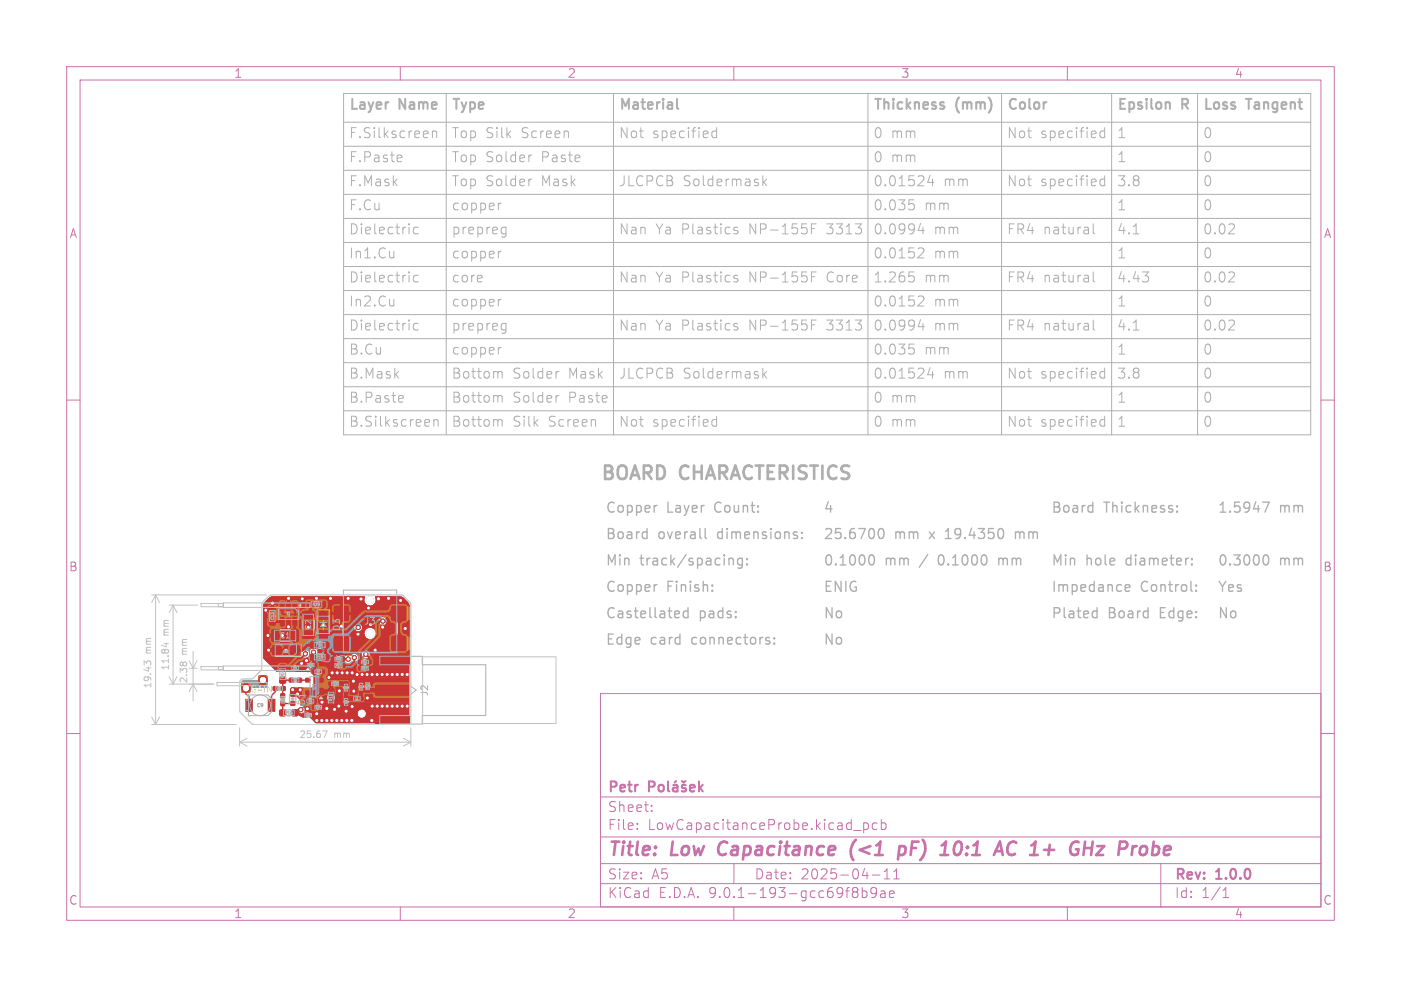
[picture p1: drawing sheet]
<svg xmlns="http://www.w3.org/2000/svg" width="210mm" height="148mm" viewBox="0 0 210 148" stroke-linecap="round" stroke-linejoin="round" font-family="sans-serif">
<defs><g id="words">
<g font-size="2.8" fill="#afafaf">
<text x="90" y="72.9">BOARD</text>
<text x="102.1" y="72.9">CHARACTERISTICS</text>
</g>
<g font-size="2.8" fill="#c872ab">
<text x="91" y="128.9">Title:</text>
<text x="100.7" y="128.9">Low</text>
<text x="108.5" y="128.9">Capacitance</text>
<text x="129.1" y="128.9">(&lt;1</text>
<text x="137.2" y="128.9">pF)</text>
<text x="144.3" y="128.9">10:1</text>
<text x="153.3" y="128.9">AC 1+</text>
<text x="166.1" y="128.9">GHz</text>
<text x="174.1" y="128.9">Probe</text>
</g>
<g font-size="2.1" fill="#afafaf">
<text x="52.3" y="17.2">Layer</text>
<text x="59.9" y="17.2">Name</text>
<text x="67.6" y="17.2">Type</text>
<text x="92.7" y="17.2">Material</text>
<text x="130.9" y="17.2">Thickness</text>
<text x="143.4" y="17.2">(mm)</text>
<text x="150.9" y="17.2">Color</text>
<text x="167.4" y="17.2">Epsilon</text>
<text x="177.3" y="17.2">R</text>
<text x="180.3" y="17.2">Loss</text>
<text x="187" y="17.2">Tangent</text>
<text x="52.3" y="20.9">F.Silkscreen</text>
<text x="67.6" y="20.9">Top Silk</text>
<text x="77.9" y="20.9">Screen</text>
<text x="92.7" y="20.9">Not</text>
<text x="97.6" y="20.9">specified</text>
<text x="130.9" y="20.9">0 mm</text>
<text x="150.9" y="20.9">Not</text>
<text x="155.8" y="20.9">specified</text>
<text x="167.4" y="20.9">1</text>
<text x="180.3" y="20.9">0</text>
<text x="52.3" y="24.5">F.Paste</text>
<text x="52.3" y="28.1">F.Mask</text>
<text x="67.6" y="28.1">Top Solder</text>
<text x="67.6" y="24.5">Top Solder</text>
<text x="80.9" y="28.1">Mask</text>
<text x="80.9" y="24.5">Paste</text>
<text x="92.7" y="28.1">JLCPCB</text>
<text x="102.2" y="28.1">Soldermask</text>
<text x="130.9" y="28.1">0.01524</text>
<text x="130.9" y="24.5">0 mm</text>
<text x="141.3" y="28.1">mm</text>
<text x="150.9" y="28.1">Not</text>
<text x="155.8" y="28.1">specified</text>
<text x="167.4" y="28.1">3.8</text>
<text x="167.4" y="24.5">1</text>
<text x="180.3" y="28.1">0</text>
<text x="180.3" y="24.5">0</text>
<text x="52.3" y="35.3">Dielectric</text>
<text x="52.3" y="31.7">F.Cu</text>
<text x="67.6" y="35.3">prepreg</text>
<text x="67.6" y="31.7">copper</text>
<text x="92.7" y="35.3">Nan</text>
<text x="98.1" y="35.3">Ya Plastics</text>
<text x="112" y="35.3">NP-155F</text>
<text x="123.6" y="35.3">3313</text>
<text x="130.9" y="35.3">0.0994</text>
<text x="130.9" y="31.7">0.035</text>
<text x="138.4" y="31.7">mm</text>
<text x="139.9" y="35.3">mm</text>
<text x="150.9" y="35.3">FR4 natural</text>
<text x="167.4" y="31.7">1</text>
<text x="167.4" y="35.3">4.1</text>
<text x="180.3" y="35.3">0.02</text>
<text x="180.3" y="31.7">0</text>
<text x="52.3" y="38.9">In1.Cu</text>
<text x="67.6" y="38.9">copper</text>
<text x="130.9" y="38.9">0.0152</text>
<text x="139.9" y="38.9">mm</text>
<text x="167.4" y="38.9">1</text>
<text x="180.3" y="38.9">0</text>
<text x="52.3" y="46.1">In2.Cu</text>
<text x="52.3" y="42.5">Dielectric</text>
<text x="67.6" y="42.5">core</text>
<text x="67.6" y="46.1">copper</text>
<text x="92.7" y="42.5">Nan</text>
<text x="98.1" y="42.5">Ya Plastics</text>
<text x="112" y="42.5">NP-155F</text>
<text x="123.6" y="42.5">Core</text>
<text x="130.9" y="46.1">0.0152</text>
<text x="130.9" y="42.5">1.265</text>
<text x="138.4" y="42.5">mm</text>
<text x="139.9" y="46.1">mm</text>
<text x="150.9" y="42.5">FR4 natural</text>
<text x="167.4" y="42.5">4.43</text>
<text x="167.4" y="46.1">1</text>
<text x="180.3" y="42.5">0.02</text>
<text x="180.3" y="46.1">0</text>
<text x="52.3" y="53.3">B.Cu</text>
<text x="52.3" y="49.7">Dielectric</text>
<text x="67.6" y="53.3">copper</text>
<text x="67.6" y="49.7">prepreg</text>
<text x="92.7" y="49.7">Nan</text>
<text x="98.1" y="49.7">Ya Plastics</text>
<text x="112" y="49.7">NP-155F</text>
<text x="123.6" y="49.7">3313</text>
<text x="130.9" y="53.3">0.035</text>
<text x="130.9" y="49.7">0.0994</text>
<text x="138.4" y="53.3">mm</text>
<text x="139.9" y="49.7">mm</text>
<text x="150.9" y="49.7">FR4 natural</text>
<text x="167.4" y="49.7">4.1</text>
<text x="167.4" y="53.3">1</text>
<text x="180.3" y="49.7">0.02</text>
<text x="180.3" y="53.3">0</text>
<text x="52.3" y="56.9">B.Mask</text>
<text x="67.6" y="56.9">Bottom</text>
<text x="76.7" y="56.9">Solder</text>
<text x="85" y="56.9">Mask</text>
<text x="92.7" y="56.9">JLCPCB</text>
<text x="102.2" y="56.9">Soldermask</text>
<text x="130.9" y="56.9">0.01524</text>
<text x="141.3" y="56.9">mm</text>
<text x="150.9" y="56.9">Not</text>
<text x="155.8" y="56.9">specified</text>
<text x="167.4" y="56.9">3.8</text>
<text x="180.3" y="56.9">0</text>
<text x="52.3" y="64.2">B.Silkscreen</text>
<text x="52.3" y="60.5">B.Paste</text>
<text x="67.6" y="60.5">Bottom</text>
<text x="67.6" y="64.2">Bottom</text>
<text x="76.7" y="60.5">Solder</text>
<text x="76.7" y="64.2">Silk</text>
<text x="82" y="64.2">Screen</text>
<text x="85" y="60.5">Paste</text>
<text x="92.7" y="64.2">Not</text>
<text x="97.6" y="64.2">specified</text>
<text x="130.9" y="64.2">0 mm</text>
<text x="130.9" y="60.5">0 mm</text>
<text x="150.9" y="64.2">Not</text>
<text x="155.8" y="64.2">specified</text>
<text x="167.4" y="60.5">1</text>
<text x="167.4" y="64.2">1</text>
<text x="180.3" y="60.5">0</text>
<text x="180.3" y="64.2">0</text>
<text x="90.7" y="77.3">Copper</text>
<text x="99.9" y="77.3">Layer</text>
<text x="107.3" y="77.3">Count:</text>
<text x="123.4" y="77.3">4</text>
<text x="157.5" y="77.3">Board</text>
<text x="165.5" y="77.3">Thickness:</text>
<text x="182.5" y="77.3">1.5947</text>
<text x="191.8" y="77.3">mm</text>
<text x="90.7" y="81.3">Board</text>
<text x="98.7" y="81.3">overall</text>
<text x="107.7" y="81.3">dimensions:</text>
<text x="123.4" y="81.3">25.6700</text>
<text x="134.1" y="81.3">mm</text>
<text x="139.5" y="81.3">x</text>
<text x="142.2" y="81.3">19.4350</text>
<text x="152.9" y="81.3">mm</text>
<text x="90.7" y="85.3">Min</text>
<text x="90.7" y="89.2">Copper</text>
<text x="95.9" y="85.3">track/spacing:</text>
<text x="99.9" y="89.2">Finish:</text>
<text x="123.4" y="85.3">0.1000</text>
<text x="123.4" y="89.2">ENIG</text>
<text x="132.7" y="85.3">mm</text>
<text x="138.1" y="85.3">/</text>
<text x="141.1" y="85.3">0.1000</text>
<text x="150.4" y="85.3">mm</text>
<text x="157.5" y="89.2">Impedance</text>
<text x="157.5" y="85.3">Min</text>
<text x="162.8" y="85.3">hole</text>
<text x="169" y="85.3">diameter:</text>
<text x="171" y="89.2">Control:</text>
<text x="182.5" y="85.3">0.3000</text>
<text x="182.5" y="89.2">Yes</text>
<text x="191.8" y="85.3">mm</text>
<text x="90.7" y="93.2">Castellated</text>
<text x="104.8" y="93.2">pads:</text>
<text x="123.4" y="93.2">No</text>
<text x="157.5" y="93.2">Plated</text>
<text x="166.1" y="93.2">Board</text>
<text x="174.1" y="93.2">Edge:</text>
<text x="182.5" y="93.2">No</text>
<text x="90.7" y="97.1">Edge</text>
<text x="97.5" y="97.1">card</text>
<text x="103.9" y="97.1">connectors:</text>
<text x="123.4" y="97.1">No</text>
</g>
<g font-size="2.1" fill="#c872ab">
<text x="91" y="119.2">Petr</text>
<text x="91" y="124.7">File:</text>
<text x="91" y="122">Sheet:</text>
<text x="97.1" y="124.7">LowCapacitanceProbe.kicad_pcb</text>
<text x="91" y="134.9">KiCad</text>
<text x="91" y="132.1">Size:</text>
<text x="97.7" y="132.1">A5</text>
<text x="98.7" y="134.9">E.D.A.</text>
<text x="106.3" y="134.9">9.0.1-193-gcc69f8b9ae</text>
<text x="113" y="132.1">Date:</text>
<text x="120" y="132.1">2025-04-11</text>
<text x="176" y="132.3">Rev:</text>
<text x="176" y="134.9">Id:</text>
<text x="180.1" y="134.9">1/1</text>
<text x="182.4" y="132.3">1.0.0</text>
</g>
<g font-size="1.8" fill="#c872ab">
<text x="35" y="11.9">1</text>
<text x="85" y="11.9">2</text>
<text x="135" y="11.9">3</text>
<text x="185" y="11.9">4</text>
<text x="10.3" y="35.9">A</text>
<text x="198.4" y="35.9">A</text>
<text x="10.3" y="85.9">B</text>
<text x="198.3" y="85.9">B</text>
<text x="10.3" y="135.9">C</text>
<text x="35" y="137.9">1</text>
<text x="85" y="137.9">2</text>
<text x="135" y="137.9">3</text>
<text x="185" y="137.9">4</text>
<text x="198.3" y="135.9">C</text>
</g>
<g font-size="1.4" fill="#c2c2c2">
<text x="25.5" y="95.3" transform="rotate(-90 25.5 95.3)">mm</text>
<text x="22.9" y="98" transform="rotate(-90 22.9 98)">mm</text>
<text x="25.5" y="100.6" transform="rotate(-90 25.5 100.6)">11.84</text>
<text x="28.3" y="98.2" transform="rotate(-90 28.3 98.2)">mm</text>
<text x="22.9" y="103.3" transform="rotate(-90 22.9 103.3)">19.43</text>
<text x="28.3" y="102.6" transform="rotate(-90 28.3 102.6)">2.38</text>
<text x="44.8" y="110.9">25.67</text>
<text x="50.1" y="110.9">mm</text>
</g>
<g font-size="1.4" fill="#afafaf">
<text x="51.2" y="94.8" transform="rotate(-90 51.2 94.8)">D3</text>
<text x="54.5" y="93.9">J3</text>
<text x="46" y="105.9" transform="rotate(-90 46 105.9)">D1</text>
<text x="64.4" y="104.5" transform="rotate(-90 64.4 104.5)">J2</text>
</g>
<g font-size="1.1" fill="#afafaf">
<text x="41.8" y="95.9">C1</text>
<text x="46.8" y="94.6" transform="rotate(-90 46.8 94.6)">C2</text>
</g>
<g font-size=".7" fill="#afafaf">
<text x="38.5" y="106.1">C9</text>
<text x="47.5" y="103.5" transform="rotate(-90 47.5 103.5)">Q1</text>
</g>
<g font-size=".6" fill="#afafaf">
<text x="41.1" y="93" transform="rotate(-90 41.1 93)">C13</text>
<text x="43.5" y="92.5" transform="rotate(-90 43.5 92.5)">U2</text>
<text x="46.8" y="90.9">R20</text>
<text x="42.4" y="98">C8</text>
<text x="42.7" y="101.7" transform="rotate(-90 42.7 101.7)">R14</text>
<text x="47.3" y="98.8">R19</text>
<text x="47.3" y="97">FB1</text>
<text x="42.7" y="107.2">R16</text>
<text x="49.9" y="105.2" transform="rotate(-90 49.9 105.2)">R10</text>
</g>
<g font-size=".4" fill="#afafaf">
<text x="47.4" y="100.9">R7</text>
<text x="50.3" y="99">R18</text>
<text x="50.3" y="100">R17</text>
<text x="54.3" y="100.4">R12</text>
<text x="54.3" y="99.5">R11</text>
<text x="44" y="102.2">R9</text>
<text x="46.2" y="105.3">R8</text>
<text x="49.8" y="102.7">R13</text>
<text x="55.3" y="103.3" transform="rotate(-90 55.3 103.3)">R15</text>
</g>
<g font-size=".3" fill="#afafaf">
<text x="44" y="100.3">C4</text>
<text x="46.2" y="99.9">C10</text>
<text x="41.6" y="103.4">C3</text>
<text x="42.6" y="105.3" transform="rotate(-90 42.6 105.3)">C11</text>
<text x="45.8" y="107.4">C12</text>
<text x="47.3" y="106.3">C14</text>
<text x="52.1" y="105.5" transform="rotate(-90 52.1 105.5)">C6</text>
<text x="52.1" y="103.4" transform="rotate(-90 52.1 103.4)">C5</text>
<text x="53.2" y="104.9">L1</text>
<text x="54.3" y="103.2" transform="rotate(-90 54.3 103.2)">C7</text>
</g>
</g></defs>
<g fill="none" stroke="#c872ab" stroke-width=".15">
<path d="M10 10h190v128h-190zM12 12h186v124h-186zM60 10v2M110 10v2M160 10v2M10 60h2M198 60h2M10 110h2M90 104h108v32h-108zM90 119.5h108M198 110h2M60 136v2"/>
<path d="M90 132.5h108M90 129.5h108M90 125.5h108M95.5 124.2v.2M95.5 123.5v.1M97.7 121.5v.2M97.7 120.8v.1M110 136v2M110 129.5v3M128 124.5h1.1M128.3 133.1l.3 .3-.1 .2-.2 .1 .2 .2 .1 .4-.3 .3M129.2 133.1v1.5"/>
<path d="M129.2 133.7l.5-.1 .3 .3v.4l-.2 .2h-.6M129.5 123.4v1.5M129.5 123.5l.4-.1 .3 .3v.4l-.2 .2h-.5M130.7 131.2h1.2M131.4 133.7l-.3 .3h-.3l-.3-.3v-.3l.2-.2 .4-.1 .2 .1a.99 .99 0 0 1-.3 1.4h-.3M131.5 123.5l-.5-.1-.3 .3v.4l.2 .2h.6M132 133.7h.6l.1 .9M132.1 123.5l.4-.1 .3 .3v.4l-.1 .2h-.6M132.1 122.9v1.5M132.5 131.8h.9M132.5 130.7l.5-.4v1.5M132.7 133.9l-.5 .1a.29 .29 0 0 0-.2 .3 .29 .29 0 0 0 .2 .3l.5-.1"/>
<path d="M133.3 134.1l.7-.2v-.2l-.5-.1-.2 .2 .1 .7h.6M134 131.8h.8M134 130.7l.4-.4v1.5M160 136v2M174 129.5v6.5M183.3 134.6h.9M183.3 133.5l.4-.4v1.5"/>
</g>
<path d="M107.9 126.5a1.27 1.27 0 0 0 0 1.6M128.3 125.9a2.35 2.35 0 0 0-.4 3.1M134.8 127l.2-.1 .6 .1 .2 .3-.1 .5a.66 .66 0 0 1-1 .3M134.9 126.9l-.3 2M144 126.3a.51 .51 0 0 0-.8 .3 1.52 1.52 0 0 0 0 1.5 .48 .48 0 0 0 .7-.1M152.3 126.4a.8 .8 0 0 0-.8-.1 .8 .8 0 0 0-.5 .8 .76 .76 0 0 0 .1 .9 .76 .76 0 0 0 .9 .1l.1-.1M162.5 127.2h1.2M163.8 126.2l-.3 2M164.5 126.9h1l-1.2 1.3h1.1M172.7 128.1l.2 .1 .6-.1M172.9 126.2l-.2 2M173.4 126.9l-.6 .1" fill="none" stroke="#c872ab" stroke-width=".4"/>
<path d="M97.3 118h.5a.41 .41 0 0 0 .3-.4 .41 .41 0 0 0-.3-.4h-.5v1.5M98.8 117.8a.41 .41 0 0 1 .7 .2v.4a.41 .41 0 0 1-.4 .3 .41 .41 0 0 1-.4-.3v-.4zM100.1 117.2v1.3l.2 .2M100.9 117.8h.6l.1 .9M101.3 117.1l-.2 .2M101.6 118l-.5 .1a.29 .29 0 0 0-.3 .3 .29 .29 0 0 0 .3 .3l.5-.1M102.2 117.1l.3 .2 .3-.2M102.8 117.8l-.4-.1-.2 .2 .1 .2 .5 .2v.3h-.6M103.4 118.2l.7-.2v-.2l-.5-.1-.2 .2 .1 .7h.6M104.8 117.2v1.5M104.9 118.1l.4 .6M105.3 117.7l-.5 .6" fill="none" stroke="#c872ab" stroke-width=".3"/>
<g fill="#7fc87f" stroke="#7fc87f" stroke-width=".15">
<path d="M38.8 101.4h1.2v1.2h-1.2z"/>
<path d="M36.3 102.6h1.2v1.2h-1.2z"/>
<circle cx="54.2" cy="107" r="1"/>
<circle cx="43.3" cy="89.7" r=".3"/>
<circle cx="60.7" cy="94.2" r=".3"/>
<circle cx="52.2" cy="89.7" r=".3"/>
<circle cx="58.8" cy="101.1" r=".3"/>
<circle cx="55.1" cy="104.7" r=".3"/>
<circle cx="59.5" cy="101.1" r=".3"/>
<circle cx="54.1" cy="89.8" r=".3"/>
<circle cx="57.3" cy="105.9" r=".3"/>
<circle cx="49" cy="108" r=".3"/>
<circle cx="43.2" cy="94" r=".3"/>
<circle cx="52.8" cy="100.9" r=".3"/>
<circle cx="56.5" cy="101.1" r=".3"/>
<circle cx="57.4" cy="94" r=".3"/>
<circle cx="59.5" cy="105.9" r=".3"/>
<circle cx="52" cy="108" r=".3"/>
<circle cx="49.7" cy="108" r=".3"/>
<circle cx="58.8" cy="105.9" r=".3"/>
<circle cx="53" cy="103.6" r=".3"/>
<circle cx="51.2" cy="108" r=".3"/>
<circle cx="60" cy="90" r=".3"/>
<circle cx="45.2" cy="99.5" r=".3"/>
<circle cx="46.1" cy="100.4" r=".3"/>
<circle cx="47.5" cy="107" r=".3"/>
<circle cx="40.2" cy="95.3" r=".3"/>
<circle cx="53" cy="102.1" r=".3"/>
<circle cx="45.9" cy="99.1" r=".3"/>
<circle cx="46.1" cy="106.3" r=".3"/>
<circle cx="48.5" cy="93.7" r=".3"/>
<circle cx="55.7" cy="108" r=".3"/>
<circle cx="50.9" cy="103.6" r=".3"/>
<circle cx="58" cy="101.1" r=".3"/>
<circle cx="53.5" cy="101.1" r=".3"/>
<circle cx="43.9" cy="103.4" r=".3"/>
<circle cx="52.8" cy="105.9" r=".3"/>
<circle cx="57.3" cy="101.1" r=".3"/>
<circle cx="55.2" cy="91.2" r=".3"/>
<circle cx="42.9" cy="97.5" r=".3"/>
<circle cx="55" cy="101.1" r=".3"/>
<circle cx="44.6" cy="104.1" r=".3"/>
<circle cx="49" cy="106.2" r=".3"/>
<circle cx="53.7" cy="95.1" r=".3"/>
<circle cx="61" cy="105.9" r=".3"/>
<circle cx="49.5" cy="89.7" r=".3"/>
<circle cx="49.3" cy="101.6" r=".3"/>
<circle cx="40.8" cy="90.4" r=".3"/>
<circle cx="55.8" cy="101.1" r=".3"/>
<circle cx="50.1" cy="106.4" r=".3"/>
<circle cx="50.5" cy="100.9" r=".3"/>
<circle cx="58.2" cy="89.7" r=".3"/>
<circle cx="52" cy="100.9" r=".3"/>
<circle cx="48.3" cy="105.3" r=".3"/>
<circle cx="54.3" cy="101.1" r=".3"/>
<circle cx="56.2" cy="97.5" r=".3"/>
<circle cx="39.8" cy="91.5" r=".3"/>
<circle cx="50.5" cy="108" r=".3"/>
<circle cx="47.5" cy="108" r=".3"/>
<circle cx="58" cy="105.9" r=".3"/>
<circle cx="40.3" cy="97.5" r=".3"/>
<circle cx="50.8" cy="105.9" r=".3"/>
<circle cx="61" cy="101.1" r=".3"/>
<circle cx="56.7" cy="89.8" r=".3"/>
<circle cx="48.2" cy="108" r=".3"/>
<circle cx="49.8" cy="100.9" r=".3"/>
<circle cx="56.5" cy="105.9" r=".3"/>
<circle cx="51.9" cy="106.6" r=".3"/>
<circle cx="52.7" cy="108" r=".3"/>
<circle cx="55.8" cy="105.9" r=".3"/>
<circle cx="47.4" cy="89.7" r=".3"/>
<circle cx="45" cy="103.4" r=".3"/>
<circle cx="60.3" cy="105.9" r=".3"/>
<circle cx="45.3" cy="89.8" r=".3"/>
<circle cx="51.3" cy="100.9" r=".3"/>
<circle cx="60.3" cy="101.1" r=".3"/>
<circle cx="53.1" cy="98.6" r=".3"/>
<circle cx="57.4" cy="93.1" r=".3"/>
<circle cx="45.8" cy="98" r=".3"/>
<circle cx="47" cy="97.8" r=".3"/>
<circle cx="54.8" cy="98.1" r=".3"/>
<circle cx="45.1" cy="106.4" r=".3"/>
<circle cx="53.7" cy="94.1" r=".3"/>
<circle cx="52.2" cy="98.8" r=".3"/>
</g>
<g fill="#7fc87f">
<path d="M39.4 98.5h6l.3 .1 .5-.1h5.5a.64 .64 0 0 0 .2 .9 .64 .64 0 0 0 .9-.3 .6 .6 0 0 0 .7 0 .6 .6 0 0 0 .2-.6h.7l.4 .2h.3l.2-.2h6.1v2.9l-8 .1-.3-.3h-3.4l-.6-.5-.1-.3-.2-.3h-1l-.4 .4v4.1l.4 .3h.6l.7 .7h12.2l.1 .1v2.7h-14l-1.8-1.7a.69 .69 0 0 0-.6-.9v-.8l-.5-.5h-.8l-.2-.2v-1l.3-.2h2.9l.4-.4v-1.3l-.6-.7h-5l-2-2z"/>
<path d="M39.8 90.2l.6-.6 .6-.2 13.7 .1a.88 .88 0 0 0 .7 1.3 .88 .88 0 0 0 .8-1.3l.1-.1h3.7l.5 .2 .8 .9 .1 .4v7.6h-6.1a.61 .61 0 0 0 0-.8 .61 .61 0 0 0-.9 0 .61 .61 0 0 0 0 .8h-.7a.66 .66 0 0 0-.5-.5 .66 .66 0 0 0-.7 .3 .61 .61 0 0 0-.8 .2h-5.5l.2-.3a.62 .62 0 0 0 .9 .1 .62 .62 0 0 0 .1-.9 .62 .62 0 0 0-.9 0l-.2 .3a.63 .63 0 0 0-.9-.1 .63 .63 0 0 0 0 .9h-6v-3.6h15.2a.85 .85 0 0 0 1.2 .9 .85 .85 0 0 0 .3-1.4 .85 .85 0 0 0-1.4 .3l-.1 .2h-15.2v-.9h13.7a.61 .61 0 0 0 .8 .7 .61 .61 0 0 0 .2-1 .61 .61 0 0 0-1 .2v.1h-13.7v-.9h17.4a.61 .61 0 0 0 .8 .6 .61 .61 0 0 0 .2-1 .61 .61 0 0 0-1 .2v.2h-17.4v-2.3z"/>
</g>
<g fill="#fff" stroke="#fff" stroke-width=".15">
<circle cx="43.3" cy="89.7" r=".15"/>
<circle cx="60.7" cy="94.2" r=".15"/>
<circle cx="52.2" cy="89.7" r=".15"/>
<circle cx="58.8" cy="101.1" r=".15"/>
<circle cx="55.1" cy="104.7" r=".15"/>
<circle cx="59.5" cy="101.1" r=".15"/>
<circle cx="54.1" cy="89.8" r=".15"/>
<circle cx="57.3" cy="105.9" r=".15"/>
<circle cx="49" cy="108" r=".15"/>
<circle cx="43.2" cy="94" r=".15"/>
<circle cx="52.8" cy="100.9" r=".15"/>
<circle cx="56.5" cy="101.1" r=".15"/>
<circle cx="57.4" cy="94" r=".15"/>
<circle cx="59.5" cy="105.9" r=".15"/>
<circle cx="52" cy="108" r=".15"/>
<circle cx="49.7" cy="108" r=".15"/>
<circle cx="58.8" cy="105.9" r=".15"/>
<circle cx="53" cy="103.6" r=".15"/>
<circle cx="51.2" cy="108" r=".15"/>
<circle cx="60" cy="90" r=".15"/>
<circle cx="45.2" cy="99.5" r=".15"/>
<circle cx="46.1" cy="100.4" r=".15"/>
<circle cx="47.5" cy="107" r=".15"/>
<circle cx="40.2" cy="95.3" r=".15"/>
<circle cx="53" cy="102.1" r=".15"/>
<circle cx="45.9" cy="99.1" r=".15"/>
<circle cx="46.1" cy="106.3" r=".15"/>
<circle cx="48.5" cy="93.7" r=".15"/>
<circle cx="55.7" cy="108" r=".15"/>
<circle cx="50.9" cy="103.6" r=".15"/>
<circle cx="58" cy="101.1" r=".15"/>
<circle cx="53.5" cy="101.1" r=".15"/>
<circle cx="43.9" cy="103.4" r=".15"/>
<circle cx="52.8" cy="105.9" r=".15"/>
<circle cx="57.3" cy="101.1" r=".15"/>
<circle cx="55.2" cy="91.2" r=".15"/>
<circle cx="42.8" cy="97.5" r=".15"/>
<circle cx="55" cy="101.1" r=".15"/>
<circle cx="44.6" cy="104.1" r=".15"/>
<circle cx="49" cy="106.2" r=".15"/>
<circle cx="53.7" cy="95.1" r=".15"/>
<circle cx="61" cy="105.9" r=".15"/>
<circle cx="49.5" cy="89.7" r=".15"/>
<circle cx="49.3" cy="101.6" r=".15"/>
<circle cx="40.8" cy="90.4" r=".15"/>
<circle cx="55.8" cy="101.1" r=".15"/>
<circle cx="50.1" cy="106.4" r=".15"/>
<circle cx="50.5" cy="100.9" r=".15"/>
<circle cx="58.2" cy="89.7" r=".15"/>
<circle cx="52" cy="100.9" r=".15"/>
<circle cx="48.3" cy="105.3" r=".15"/>
<circle cx="54.3" cy="101.1" r=".15"/>
<circle cx="56.2" cy="97.5" r=".15"/>
<circle cx="39.8" cy="91.5" r=".15"/>
<circle cx="50.5" cy="108" r=".15"/>
<circle cx="47.5" cy="108" r=".15"/>
<circle cx="58" cy="105.9" r=".15"/>
<circle cx="40.3" cy="97.5" r=".15"/>
<circle cx="50.8" cy="105.9" r=".15"/>
<circle cx="61" cy="101.1" r=".15"/>
<circle cx="56.7" cy="89.8" r=".15"/>
<circle cx="48.2" cy="108" r=".15"/>
<circle cx="49.8" cy="100.9" r=".15"/>
<circle cx="56.5" cy="105.9" r=".15"/>
<circle cx="51.9" cy="106.6" r=".15"/>
<circle cx="52.7" cy="108" r=".15"/>
<circle cx="55.8" cy="105.9" r=".15"/>
<circle cx="47.4" cy="89.7" r=".15"/>
<circle cx="45" cy="103.4" r=".15"/>
<circle cx="60.3" cy="105.9" r=".15"/>
<circle cx="45.3" cy="89.8" r=".15"/>
<circle cx="51.3" cy="100.9" r=".15"/>
<circle cx="60.3" cy="101.1" r=".15"/>
<circle cx="53.1" cy="98.6" r=".15"/>
<circle cx="57.4" cy="93.1" r=".15"/>
<circle cx="45.8" cy="98" r=".15"/>
<circle cx="47" cy="97.8" r=".15"/>
<circle cx="54.8" cy="98.1" r=".15"/>
<circle cx="45.1" cy="106.4" r=".15"/>
<circle cx="53.7" cy="94.1" r=".15"/>
<circle cx="52.2" cy="98.8" r=".15"/>
<circle cx="54.2" cy="107" r=".5"/>
<circle cx="55.5" cy="90" r=".5"/>
<circle cx="55.5" cy="95" r=".5"/>
<circle cx="39.4" cy="102" r=".38"/>
<circle cx="36.9" cy="103.2" r=".38"/>
</g>
<g fill="#4d7fc4" stroke="#4d7fc4" stroke-width=".15">
<path d="M56.3 98.5h5.1v1.5h-5.1z"/>
<path d="M56.3 107h5.1v1.5h-5.1z"/>
<path d="M57.1 95.7h1.3v2h-1.3z"/>
<path d="M57.9 91.7h2v2h-2z"/>
<path d="M59.4 95.7h1.3v2h-1.3z"/>
<path d="M38.8 101.4h1.2v1.2h-1.2z"/>
<path d="M36.3 102.2l3.5-.1 .2 .1v.6l-.2 .3h-3.3l-.3-.3z"/>
<path d="M36.3 102.6h1.2v1.2h-1.2z"/>
<path d="M51.9 95.7h1.3v2h-1.3z"/>
<path d="M52.7 91.7h2v2h-2z"/>
<path d="M54.2 96h1.3v1.7h-1.3z"/>
<circle cx="54.2" cy="107" r="1"/>
<circle cx="43.3" cy="89.7" r=".3"/>
<circle cx="60.7" cy="94.2" r=".3"/>
<circle cx="52.2" cy="89.7" r=".3"/>
<circle cx="58.8" cy="101.1" r=".3"/>
<circle cx="55.1" cy="104.7" r=".3"/>
<circle cx="59.5" cy="101.1" r=".3"/>
<circle cx="54.1" cy="89.8" r=".3"/>
<circle cx="57.3" cy="105.9" r=".3"/>
<circle cx="49" cy="108" r=".3"/>
<circle cx="43.2" cy="94" r=".3"/>
<circle cx="52.8" cy="100.9" r=".3"/>
<circle cx="56.5" cy="101.1" r=".3"/>
<circle cx="57.4" cy="94" r=".3"/>
<circle cx="59.5" cy="105.9" r=".3"/>
<circle cx="52" cy="108" r=".3"/>
<circle cx="49.7" cy="108" r=".3"/>
<circle cx="58.8" cy="105.9" r=".3"/>
<circle cx="53" cy="103.6" r=".3"/>
<circle cx="51.2" cy="108" r=".3"/>
<circle cx="60" cy="90" r=".3"/>
<circle cx="45.2" cy="99.5" r=".3"/>
<circle cx="46.1" cy="100.4" r=".3"/>
<circle cx="47.5" cy="107" r=".3"/>
<circle cx="40.2" cy="95.3" r=".3"/>
<circle cx="53" cy="102.1" r=".3"/>
<circle cx="45.9" cy="99.1" r=".3"/>
<circle cx="46.1" cy="106.3" r=".3"/>
<circle cx="48.5" cy="93.7" r=".3"/>
<circle cx="55.7" cy="108" r=".3"/>
<circle cx="50.9" cy="103.6" r=".3"/>
<circle cx="58" cy="101.1" r=".3"/>
<circle cx="53.5" cy="101.1" r=".3"/>
<circle cx="43.9" cy="103.4" r=".3"/>
<circle cx="52.8" cy="105.9" r=".3"/>
<circle cx="57.3" cy="101.1" r=".3"/>
<circle cx="55.2" cy="91.2" r=".3"/>
<circle cx="42.9" cy="97.5" r=".3"/>
<circle cx="55" cy="101.1" r=".3"/>
<circle cx="44.6" cy="104.1" r=".3"/>
<circle cx="49" cy="106.2" r=".3"/>
<circle cx="53.7" cy="95.1" r=".3"/>
<circle cx="61" cy="105.9" r=".3"/>
<circle cx="49.5" cy="89.7" r=".3"/>
<circle cx="49.3" cy="101.6" r=".3"/>
<circle cx="40.8" cy="90.4" r=".3"/>
<circle cx="55.8" cy="101.1" r=".3"/>
<circle cx="50.1" cy="106.4" r=".3"/>
<circle cx="50.5" cy="100.9" r=".3"/>
<circle cx="58.2" cy="89.7" r=".3"/>
<circle cx="52" cy="100.9" r=".3"/>
<circle cx="48.3" cy="105.3" r=".3"/>
<circle cx="54.3" cy="101.1" r=".3"/>
<circle cx="56.2" cy="97.5" r=".3"/>
<circle cx="39.8" cy="91.5" r=".3"/>
<circle cx="50.5" cy="108" r=".3"/>
<circle cx="47.5" cy="108" r=".3"/>
<circle cx="58" cy="105.9" r=".3"/>
<circle cx="40.3" cy="97.5" r=".3"/>
<circle cx="50.8" cy="105.9" r=".3"/>
<circle cx="61" cy="101.1" r=".3"/>
<circle cx="56.7" cy="89.8" r=".3"/>
<circle cx="48.2" cy="108" r=".3"/>
<circle cx="49.8" cy="100.9" r=".3"/>
<circle cx="56.5" cy="105.9" r=".3"/>
<circle cx="51.9" cy="106.6" r=".3"/>
<circle cx="52.7" cy="108" r=".3"/>
<circle cx="55.8" cy="105.9" r=".3"/>
<circle cx="47.4" cy="89.7" r=".3"/>
<circle cx="45" cy="103.4" r=".3"/>
<circle cx="60.3" cy="105.9" r=".3"/>
<circle cx="45.3" cy="89.8" r=".3"/>
<circle cx="51.3" cy="100.9" r=".3"/>
<circle cx="60.3" cy="101.1" r=".3"/>
<circle cx="53.1" cy="98.6" r=".3"/>
<circle cx="57.4" cy="93.1" r=".3"/>
<circle cx="45.8" cy="98" r=".3"/>
<circle cx="47" cy="97.8" r=".3"/>
<circle cx="54.8" cy="98.1" r=".3"/>
<circle cx="45.1" cy="106.4" r=".3"/>
<circle cx="53.7" cy="94.1" r=".3"/>
<circle cx="52.2" cy="98.8" r=".3"/>
</g>
<path d="M54.8 96.7h1l.7-.7v-.5l.7-.7h2.4l.5 .5v1.4M56.2 97.4v.1M57.7 96.7h.1" fill="none" stroke="#4d7fc4" stroke-width=".4"/>
<path d="M52.5 96.7v1.3l.6 .6M53.7 92.7v1.4M54.8 96.7h.1M54.8 96.7v1.4M58.9 92.7l-.4 .4h-1.1" fill="none" stroke="#4d7fc4" stroke-width=".25"/>
<g fill="#4d7fc4">
<path d="M55.9 98h5.5v1.2h-5.5z"/>
<path d="M39.4 98.5h6l.3 .1 .5-.1h5.5a.64 .64 0 0 0 .2 .9 .64 .64 0 0 0 .9-.3 .6 .6 0 0 0 .7 0 .6 .6 0 0 0 .2-.6h.7l.4 .2h.3l.2-.2h.6v.7h5.5v9.2h-14l-1.8-1.7a.69 .69 0 0 0-.6-.9v-.8l-.5-.5h-.8l-.2-.2v-1l.3-.2h2.9l.4-.4v-1.3l-.6-.7h-5l-2-2z"/>
<path d="M39.8 90.2l.6-.6 .6-.2 13.7 .1a.88 .88 0 0 0 .7 1.3 .88 .88 0 0 0 .8-1.3l.1-.1h3.7l.5 .2 .8 .9 .1 .4v7.1h-.6l.2-.3v-2.1l-.1-.1-.3-.1-.1-.4-.6-.6-.2-.1h-2.6l-.6 .5h-.2a.87 .87 0 0 0-1.2-.6 .87 .87 0 0 0-.3 1.3l-.1 .2h-.6l-.2 .2v1.9l.3 .3 .2 .4h-.7l-.3-.4 .1-.4v-2l-.3-.3h-1.4l-.2 .1v2.3l.1 .2 .4 .1-.4 .4h-5.5l.2-.3a.62 .62 0 0 0 .9 .1 .62 .62 0 0 0 .1-.9 .62 .62 0 0 0-.9 0l-.2 .3a.63 .63 0 0 0-.9-.1 .63 .63 0 0 0 0 .9h-6v-6.8h13v2.1l.2 .2 .5 .1a.65 .65 0 0 0 .6 .6 .65 .65 0 0 0 .7-.7h.3l.2-.1 .1-.8h1.8a.76 .76 0 0 0 .8 .7l.3 .2h2.2l.1-.3v-2.1l-.2-.2h-2.2l-.2 .2v.7a.3 .3 0 0 1-.4 .3l-.3 .2-.1 .3h-1.8v-1.5l-.3-.2h-2.1l-.2 .3h-13v-.9z"/>
<path d="M55.8 97.3l.3-.2 .7-.6h1.9v-1.1h.5l-.1 2.3 .2 .3h-.8l.2-.2v-.8h-1.9v.8l.2 .2h-1.1v.5h-.6l.2-.4 .3-.3z"/>
<path d="M57.9 92.2l1 .5-1 1-.2-.3-.3-.1v-.3h.1a.9 .9 0 0 0 .4-.8z"/>
<path d="M53.7 92.7l.8 1a.61 .61 0 0 0-.7 .4h-.2l-.2-.3-.5-.1z"/>
<path d="M54.7 97.6h.3l.1 .3-.3 .2-.2-.2z"/>
<path d="M53.6 93.6h.2l.1 .3-.2 .2-.2-.2z"/>
<path d="M54.8 96.9l.5 .8-.2 .1-.1 .3h-.3l-.1-.2-.3-.2z"/>
<path d="M52.5 96.7l.6 1-.3 .1-.3 .4-.2-.3-.3-.2z"/>
<path d="M52.7 98.4l.2-.2 .3 .1-.1 .3-.3 .1z"/>
<path d="M54.8 96.8l.7-.6 .1 .3 .4 .3a.54 .54 0 0 0-.5 .5z"/>
<path d="M57.6 92.9l.3 .1v.3l-.3 .1-.2-.3z"/>
<path d="M59.9 95.3h.4v.3l.3 .1-.5 1-.6-1 .3-.1z"/>
</g>
<g fill="#fff" stroke="#fff" stroke-width=".15">
<circle cx="43.3" cy="89.7" r=".15"/>
<circle cx="60.7" cy="94.2" r=".15"/>
<circle cx="52.2" cy="89.7" r=".15"/>
<circle cx="58.8" cy="101.1" r=".15"/>
<circle cx="55.1" cy="104.7" r=".15"/>
<circle cx="59.5" cy="101.1" r=".15"/>
<circle cx="54.1" cy="89.8" r=".15"/>
<circle cx="57.3" cy="105.9" r=".15"/>
<circle cx="49" cy="108" r=".15"/>
<circle cx="43.2" cy="94" r=".15"/>
<circle cx="52.8" cy="100.9" r=".15"/>
<circle cx="56.5" cy="101.1" r=".15"/>
<circle cx="57.4" cy="94" r=".15"/>
<circle cx="59.5" cy="105.9" r=".15"/>
<circle cx="52" cy="108" r=".15"/>
<circle cx="49.7" cy="108" r=".15"/>
<circle cx="58.8" cy="105.9" r=".15"/>
<circle cx="53" cy="103.6" r=".15"/>
<circle cx="51.2" cy="108" r=".15"/>
<circle cx="60" cy="90" r=".15"/>
<circle cx="45.2" cy="99.5" r=".15"/>
<circle cx="46.1" cy="100.4" r=".15"/>
<circle cx="47.5" cy="107" r=".15"/>
<circle cx="40.2" cy="95.3" r=".15"/>
<circle cx="53" cy="102.1" r=".15"/>
<circle cx="45.9" cy="99.1" r=".15"/>
<circle cx="46.1" cy="106.3" r=".15"/>
<circle cx="48.5" cy="93.7" r=".15"/>
<circle cx="55.7" cy="108" r=".15"/>
<circle cx="50.9" cy="103.6" r=".15"/>
<circle cx="58" cy="101.1" r=".15"/>
<circle cx="53.5" cy="101.1" r=".15"/>
<circle cx="43.9" cy="103.4" r=".15"/>
<circle cx="52.8" cy="105.9" r=".15"/>
<circle cx="57.3" cy="101.1" r=".15"/>
<circle cx="55.2" cy="91.2" r=".15"/>
<circle cx="42.8" cy="97.5" r=".15"/>
<circle cx="55" cy="101.1" r=".15"/>
<circle cx="44.6" cy="104.1" r=".15"/>
<circle cx="49" cy="106.2" r=".15"/>
<circle cx="53.7" cy="95.1" r=".15"/>
<circle cx="61" cy="105.9" r=".15"/>
<circle cx="49.5" cy="89.7" r=".15"/>
<circle cx="49.3" cy="101.6" r=".15"/>
<circle cx="40.8" cy="90.4" r=".15"/>
<circle cx="55.8" cy="101.1" r=".15"/>
<circle cx="50.1" cy="106.4" r=".15"/>
<circle cx="50.5" cy="100.9" r=".15"/>
<circle cx="58.2" cy="89.7" r=".15"/>
<circle cx="52" cy="100.9" r=".15"/>
<circle cx="48.3" cy="105.3" r=".15"/>
<circle cx="54.3" cy="101.1" r=".15"/>
<circle cx="56.2" cy="97.5" r=".15"/>
<circle cx="39.8" cy="91.5" r=".15"/>
<circle cx="50.5" cy="108" r=".15"/>
<circle cx="47.5" cy="108" r=".15"/>
<circle cx="58" cy="105.9" r=".15"/>
<circle cx="40.3" cy="97.5" r=".15"/>
<circle cx="50.8" cy="105.9" r=".15"/>
<circle cx="61" cy="101.1" r=".15"/>
<circle cx="56.7" cy="89.8" r=".15"/>
<circle cx="48.2" cy="108" r=".15"/>
<circle cx="49.8" cy="100.9" r=".15"/>
<circle cx="56.5" cy="105.9" r=".15"/>
<circle cx="51.9" cy="106.6" r=".15"/>
<circle cx="52.7" cy="108" r=".15"/>
<circle cx="55.8" cy="105.9" r=".15"/>
<circle cx="47.4" cy="89.7" r=".15"/>
<circle cx="45" cy="103.4" r=".15"/>
<circle cx="60.3" cy="105.9" r=".15"/>
<circle cx="45.3" cy="89.8" r=".15"/>
<circle cx="51.3" cy="100.9" r=".15"/>
<circle cx="60.3" cy="101.1" r=".15"/>
<circle cx="53.1" cy="98.6" r=".15"/>
<circle cx="57.4" cy="93.1" r=".15"/>
<circle cx="45.8" cy="98" r=".15"/>
<circle cx="47" cy="97.8" r=".15"/>
<circle cx="54.8" cy="98.1" r=".15"/>
<circle cx="45.1" cy="106.4" r=".15"/>
<circle cx="53.7" cy="94.1" r=".15"/>
<circle cx="52.2" cy="98.8" r=".15"/>
<circle cx="54.2" cy="107" r=".5"/>
<circle cx="55.5" cy="90" r=".5"/>
<circle cx="55.5" cy="95" r=".5"/>
<circle cx="39.4" cy="102" r=".38"/>
<circle cx="36.9" cy="103.2" r=".38"/>
</g>
<g fill="#ce7d2c" stroke="#ce7d2c" stroke-width=".15">
<path d="M38.8 101.4h1.2v1.2h-1.2z"/>
<path d="M36.3 102.6h1.2v1.2h-1.2z"/>
<circle cx="54.2" cy="107" r="1"/>
<circle cx="43.3" cy="89.7" r=".3"/>
<circle cx="60.7" cy="94.2" r=".3"/>
<circle cx="52.2" cy="89.7" r=".3"/>
<circle cx="58.8" cy="101.1" r=".3"/>
<circle cx="55.1" cy="104.7" r=".3"/>
<circle cx="59.5" cy="101.1" r=".3"/>
<circle cx="54.1" cy="89.8" r=".3"/>
<circle cx="57.3" cy="105.9" r=".3"/>
<circle cx="49" cy="108" r=".3"/>
<circle cx="43.2" cy="94" r=".3"/>
<circle cx="52.8" cy="100.9" r=".3"/>
<circle cx="56.5" cy="101.1" r=".3"/>
<circle cx="57.4" cy="94" r=".3"/>
<circle cx="59.5" cy="105.9" r=".3"/>
<circle cx="52" cy="108" r=".3"/>
<circle cx="49.7" cy="108" r=".3"/>
<circle cx="58.8" cy="105.9" r=".3"/>
<circle cx="53" cy="103.6" r=".3"/>
<circle cx="51.2" cy="108" r=".3"/>
<circle cx="60" cy="90" r=".3"/>
<circle cx="45.2" cy="99.5" r=".3"/>
<circle cx="46.1" cy="100.4" r=".3"/>
<circle cx="47.5" cy="107" r=".3"/>
<circle cx="40.2" cy="95.3" r=".3"/>
<circle cx="53" cy="102.1" r=".3"/>
<circle cx="45.9" cy="99.1" r=".3"/>
<circle cx="46.1" cy="106.3" r=".3"/>
<circle cx="48.5" cy="93.7" r=".3"/>
<circle cx="55.7" cy="108" r=".3"/>
<circle cx="50.9" cy="103.6" r=".3"/>
<circle cx="58" cy="101.1" r=".3"/>
<circle cx="53.5" cy="101.1" r=".3"/>
<circle cx="43.9" cy="103.4" r=".3"/>
<circle cx="52.8" cy="105.9" r=".3"/>
<circle cx="57.3" cy="101.1" r=".3"/>
<circle cx="55.2" cy="91.2" r=".3"/>
<circle cx="42.9" cy="97.5" r=".3"/>
<circle cx="55" cy="101.1" r=".3"/>
<circle cx="44.6" cy="104.1" r=".3"/>
<circle cx="49" cy="106.2" r=".3"/>
<circle cx="53.7" cy="95.1" r=".3"/>
<circle cx="61" cy="105.9" r=".3"/>
<circle cx="49.5" cy="89.7" r=".3"/>
<circle cx="49.3" cy="101.6" r=".3"/>
<circle cx="40.8" cy="90.4" r=".3"/>
<circle cx="55.8" cy="101.1" r=".3"/>
<circle cx="50.1" cy="106.4" r=".3"/>
<circle cx="50.5" cy="100.9" r=".3"/>
<circle cx="58.2" cy="89.7" r=".3"/>
<circle cx="52" cy="100.9" r=".3"/>
<circle cx="48.3" cy="105.3" r=".3"/>
<circle cx="54.3" cy="101.1" r=".3"/>
<circle cx="56.2" cy="97.5" r=".3"/>
<circle cx="39.8" cy="91.5" r=".3"/>
<circle cx="50.5" cy="108" r=".3"/>
<circle cx="47.5" cy="108" r=".3"/>
<circle cx="58" cy="105.9" r=".3"/>
<circle cx="40.3" cy="97.5" r=".3"/>
<circle cx="50.8" cy="105.9" r=".3"/>
<circle cx="61" cy="101.1" r=".3"/>
<circle cx="56.7" cy="89.8" r=".3"/>
<circle cx="48.2" cy="108" r=".3"/>
<circle cx="49.8" cy="100.9" r=".3"/>
<circle cx="56.5" cy="105.9" r=".3"/>
<circle cx="51.9" cy="106.6" r=".3"/>
<circle cx="52.7" cy="108" r=".3"/>
<circle cx="55.8" cy="105.9" r=".3"/>
<circle cx="47.4" cy="89.7" r=".3"/>
<circle cx="45" cy="103.4" r=".3"/>
<circle cx="60.3" cy="105.9" r=".3"/>
<circle cx="45.3" cy="89.8" r=".3"/>
<circle cx="51.3" cy="100.9" r=".3"/>
<circle cx="60.3" cy="101.1" r=".3"/>
<circle cx="53.1" cy="98.6" r=".3"/>
<circle cx="57.4" cy="93.1" r=".3"/>
<circle cx="45.8" cy="98" r=".3"/>
<circle cx="47" cy="97.8" r=".3"/>
<circle cx="54.8" cy="98.1" r=".3"/>
<circle cx="45.1" cy="106.4" r=".3"/>
<circle cx="53.7" cy="94.1" r=".3"/>
<circle cx="52.2" cy="98.8" r=".3"/>
</g>
<path d="M47 97.8l1.8 1.8h4.5l1.5-1.5M57.4 93.1l-.5-.4h-2.9l-2.2 2.2h-3.9l-2.1 2.2v.9" fill="none" stroke="#ce7d2c" stroke-width=".25"/>
<path d="M53.7 94.1l-1.5 1.5v3.2h-2.5l-1.8-1.7h-1.2l-.3 .3v1l.7 .7v5.3l-2 2" fill="none" stroke="#ce7d2c" stroke-width=".2"/>
<g fill="#ce7d2c">
<path d="M47.5 99.1h.2l1.1 1h4.6l.2-.1 1.2-1.2 .5-.3h6.1v9.9h-14.1l-1.7-1.7 .1-.4 1.8-1.9z"/>
<path d="M43.6 103.3l.2-.2h2.8l.1 .1v1l-1.6 1.6-.1-.8-.5-.5h-.8l-.2-.2z"/>
<path d="M39.4 98.5h6l.3 .1h.4l.6 .7v1.4l-.1 .1-.1-.1h-5l-2-2z"/>
<path d="M39.8 90.2l.6-.6 .6-.2 13.7 .1a.88 .88 0 0 0 .7 1.3 .88 .88 0 0 0 .8-1.3l.1-.1h3.7l.5 .2 .8 .9 .1 .4v7.6h-6.1a.63 .63 0 0 0-.3-1 .63 .63 0 0 0-.8 .7l-.3 .3h-.2a.7 .7 0 0 0-1.1-.4v-2.4l.9-.8h1.1a.85 .85 0 0 0 1.2 .9 .85 .85 0 0 0 .3-1.4 .85 .85 0 0 0-1.4 .3l-.1 .2h-1.1l.1-.2a.71 .71 0 0 0 .6-1l-.3-.3 .3-.3 2.5 .1a.63 .63 0 0 0 .7 .5 .63 .63 0 0 0 .6-.6 .63 .63 0 0 0-.7-.6l-.3-.2h-3.1l-.2 .1-2.1 2.1h-3.8l-2.4 2.3-.1 .9a.6 .6 0 0 0 .1 .8h-6v-7.6l.1-.4z"/>
<path d="M45.7 97.6h.2l.1 .3-.2 .1-.3-.1z"/>
<path d="M51.7 98.7l.3-.1 .2 .2-.2 .3-.3-.2z"/>
<path d="M53.4 94.1h.3v.3l-.3 .1-.1-.1z"/>
<path d="M54.5 98.1h.3l.1 .3-.3 .1-.2-.1z"/>
<path d="M52.1 98.4h.2l.1 .3-.2 .1-.2-.1z"/>
<path d="M57.1 92.7l.3 .2v.2l-.3 .1-.1-.3z"/>
<path d="M45 106.1l.4-.1 .1 .2-.1 .3-.3-.1z"/>
<path d="M47 97.8h.3l.1 .2-.1 .2-.3-.1z"/>
</g>
<g fill="#fff" stroke="#fff" stroke-width=".15">
<circle cx="43.3" cy="89.7" r=".15"/>
<circle cx="60.7" cy="94.2" r=".15"/>
<circle cx="52.2" cy="89.7" r=".15"/>
<circle cx="58.8" cy="101.1" r=".15"/>
<circle cx="55.1" cy="104.7" r=".15"/>
<circle cx="59.5" cy="101.1" r=".15"/>
<circle cx="54.1" cy="89.8" r=".15"/>
<circle cx="57.3" cy="105.9" r=".15"/>
<circle cx="49" cy="108" r=".15"/>
<circle cx="43.2" cy="94" r=".15"/>
<circle cx="52.8" cy="100.9" r=".15"/>
<circle cx="56.5" cy="101.1" r=".15"/>
<circle cx="57.4" cy="94" r=".15"/>
<circle cx="59.5" cy="105.9" r=".15"/>
<circle cx="52" cy="108" r=".15"/>
<circle cx="49.7" cy="108" r=".15"/>
<circle cx="58.8" cy="105.9" r=".15"/>
<circle cx="53" cy="103.6" r=".15"/>
<circle cx="51.2" cy="108" r=".15"/>
<circle cx="60" cy="90" r=".15"/>
<circle cx="45.2" cy="99.5" r=".15"/>
<circle cx="46.1" cy="100.4" r=".15"/>
<circle cx="47.5" cy="107" r=".15"/>
<circle cx="40.2" cy="95.3" r=".15"/>
<circle cx="53" cy="102.1" r=".15"/>
<circle cx="45.9" cy="99.1" r=".15"/>
<circle cx="46.1" cy="106.3" r=".15"/>
<circle cx="48.5" cy="93.7" r=".15"/>
<circle cx="55.7" cy="108" r=".15"/>
<circle cx="50.9" cy="103.6" r=".15"/>
<circle cx="58" cy="101.1" r=".15"/>
<circle cx="53.5" cy="101.1" r=".15"/>
<circle cx="43.9" cy="103.4" r=".15"/>
<circle cx="52.8" cy="105.9" r=".15"/>
<circle cx="57.3" cy="101.1" r=".15"/>
<circle cx="55.2" cy="91.2" r=".15"/>
<circle cx="42.8" cy="97.5" r=".15"/>
<circle cx="55" cy="101.1" r=".15"/>
<circle cx="44.6" cy="104.1" r=".15"/>
<circle cx="49" cy="106.2" r=".15"/>
<circle cx="53.7" cy="95.1" r=".15"/>
<circle cx="61" cy="105.9" r=".15"/>
<circle cx="49.5" cy="89.7" r=".15"/>
<circle cx="49.3" cy="101.6" r=".15"/>
<circle cx="40.8" cy="90.4" r=".15"/>
<circle cx="55.8" cy="101.1" r=".15"/>
<circle cx="50.1" cy="106.4" r=".15"/>
<circle cx="50.5" cy="100.9" r=".15"/>
<circle cx="58.2" cy="89.7" r=".15"/>
<circle cx="52" cy="100.9" r=".15"/>
<circle cx="48.3" cy="105.3" r=".15"/>
<circle cx="54.3" cy="101.1" r=".15"/>
<circle cx="56.2" cy="97.5" r=".15"/>
<circle cx="39.8" cy="91.5" r=".15"/>
<circle cx="50.5" cy="108" r=".15"/>
<circle cx="47.5" cy="108" r=".15"/>
<circle cx="58" cy="105.9" r=".15"/>
<circle cx="40.3" cy="97.5" r=".15"/>
<circle cx="50.8" cy="105.9" r=".15"/>
<circle cx="61" cy="101.1" r=".15"/>
<circle cx="56.7" cy="89.8" r=".15"/>
<circle cx="48.2" cy="108" r=".15"/>
<circle cx="49.8" cy="100.9" r=".15"/>
<circle cx="56.5" cy="105.9" r=".15"/>
<circle cx="51.9" cy="106.6" r=".15"/>
<circle cx="52.7" cy="108" r=".15"/>
<circle cx="55.8" cy="105.9" r=".15"/>
<circle cx="47.4" cy="89.7" r=".15"/>
<circle cx="45" cy="103.4" r=".15"/>
<circle cx="60.3" cy="105.9" r=".15"/>
<circle cx="45.3" cy="89.8" r=".15"/>
<circle cx="51.3" cy="100.9" r=".15"/>
<circle cx="60.3" cy="101.1" r=".15"/>
<circle cx="53.1" cy="98.6" r=".15"/>
<circle cx="57.4" cy="93.1" r=".15"/>
<circle cx="45.8" cy="98" r=".15"/>
<circle cx="47" cy="97.8" r=".15"/>
<circle cx="54.8" cy="98.1" r=".15"/>
<circle cx="45.1" cy="106.4" r=".15"/>
<circle cx="53.7" cy="94.1" r=".15"/>
<circle cx="52.2" cy="98.8" r=".15"/>
<circle cx="54.2" cy="107" r=".5"/>
<circle cx="55.5" cy="90" r=".5"/>
<circle cx="55.5" cy="95" r=".5"/>
<circle cx="39.4" cy="102" r=".38"/>
<circle cx="36.9" cy="103.2" r=".38"/>
</g>
<g fill="#c83434" stroke="#c83434" stroke-width=".15">
<path d="M47.8 103.2h.5l.2 .1v.7l-.1 .2h-.4l-.2-.1z"/>
<path d="M47.8 101.7h.6v.6h-.6z"/>
<path d="M45.8 101.7h.6v.6h-.6z"/>
<path d="M45.8 103.6h.6v.6h-.6z"/>
<path d="M53.8 99h.6v.5h-.6z"/>
<path d="M55 99h.6v.5h-.6z"/>
<path d="M56.3 102.7h5.1v1.5h-5.1z"/>
<path d="M56.3 98.5h5.1v1.5h-5.1z"/>
<path d="M56.3 107h5.1v1.5h-5.1z"/>
<path d="M43.6 96.9h1.2v1.2h-1.2z"/>
<path d="M40.9 96.9h1.2v1.2h-1.2z"/>
<path d="M47.9 91.7h1.2v1.2h-1.2z"/>
<path d="M47.9 94.5h1.2v1.2h-1.2z"/>
<path d="M51.6 103.4h.5v.6h-.5z"/>
<path d="M51.6 102.2h.5v.7h-.5z"/>
<path d="M42.1 105.2h.5v.6h-.5z"/>
<path d="M42.1 104h.5v.7h-.5z"/>
<path d="M42 99.8h.8v.8h-.8z"/>
<path d="M42 101.6h.8v.8h-.8z"/>
<path d="M49.2 103.3h.8v.8h-.8z"/>
<path d="M49.2 105.1h.8v.8h-.8z"/>
<path d="M40.4 91h.8v1h-.8z"/>
<path d="M40.4 92.8h.8v.9h-.8z"/>
<path d="M52.6 104.5h.6v.5h-.6z"/>
<path d="M53.7 104.5h.7v.5h-.7z"/>
<path d="M40.7 94.5l.9-.1 .2 .2v1.4l-.1 .2h-.8l-.2-.1z"/>
<path d="M43.7 94.5l.8-.1 .3 .2v1.4l-.2 .2h-.7l-.3-.1z"/>
<path d="M44.6 101.7h.6v.6h-.6z"/>
<path d="M43.4 101.7h.6v.6h-.6z"/>
<path d="M46.6 96.3h.9v.8h-.9z"/>
<path d="M48.3 96.3h.9v.8h-.9z"/>
<path d="M46.4 107h.7v.5h-.7z"/>
<path d="M45.3 107h.7v.5h-.7z"/>
<path d="M53.9 102.1h.5v.6h-.5z"/>
<path d="M53.9 103.2h.5v.7h-.5z"/>
<path d="M43.9 90.3h.5l.1 .1v1.1l-.1 .1-.5-.1z"/>
<path d="M43 90.3h.4l.1 .1 .1 1.1-.1 .1-.5-.1z"/>
<path d="M42 90.3h.4l.2 .1v1.1l-.1 .1-.5-.1z"/>
<path d="M42 92.6h.4l.2 .1v1l-.1 .2-.5-.1z"/>
<path d="M43.9 92.6h.5l.1 .1v1l-.1 .2-.5-.1z"/>
<path d="M41 103h.6v.5h-.6z"/>
<path d="M42.1 103h.6v.5h-.6z"/>
<path d="M47.9 105.8h.7v.5h-.7z"/>
<path d="M46.8 105.8h.7v.5h-.7z"/>
<path d="M45.4 94.7l1.6-.1 .1 .2v.8l-.2 .1h-1.4l-.2-.2z"/>
<path d="M45.4 91.7h1.6l.1 .2v.7l-.2 .2h-1.4l-.2-.3z"/>
<path d="M46.8 100.5h.6v.5h-.6z"/>
<path d="M48 100.5h.6v.5h-.6z"/>
<path d="M43.8 106.5h.8v.8h-.8z"/>
<path d="M42 106.5h.8v.8h-.8z"/>
<path d="M48.4 98.1h.9v.9h-.9z"/>
<path d="M46.6 98.1h.8v.9h-.8z"/>
<path d="M51.6 105.5h.5v.7h-.5z"/>
<path d="M51.6 104.4h.5v.6h-.5z"/>
<path d="M43.4 99.9h.6v.5h-.6z"/>
<path d="M44.5 99.9h.6v.5h-.6z"/>
<path d="M49.8 98.6h.7v.5h-.7z"/>
<path d="M51 98.6h.7v.5h-.7z"/>
<path d="M54.8 103.2h.6v.6h-.6z"/>
<path d="M54.8 102h.6v.6h-.6z"/>
<path d="M49.8 99.5h.7v.6h-.7z"/>
<path d="M51 99.5h.7v.6h-.7z"/>
<path d="M49.3 102.2h.6v.6h-.6z"/>
<path d="M50.5 102.2h.6v.6h-.6z"/>
<path d="M45.7 99.5h.6v.5h-.6z"/>
<path d="M46.8 99.5h.7v.5h-.7z"/>
<path d="M40.2 104.9h1v1.8h-1z"/>
<path d="M36.8 104.9h1v1.8h-1z"/>
<path d="M43.6 105.2h.6v.6h-.6z"/>
<path d="M43.6 103.8h.6v.6h-.6z"/>
<path d="M58.7 91h2.1v2h-2.1z"/>
<path d="M58.7 95.5h2.1v2h-2.1z"/>
<path d="M50.1 91h2.1v2h-2.1z"/>
<path d="M50.1 95.5h2.1v2h-2.1z"/>
<path d="M47.9 90.2h.9v.9h-.9z"/>
<path d="M46.1 90.2h.8v.9h-.8z"/>
<path d="M46.8 104.9h.6v.5h-.6z"/>
<path d="M55 99.9h.6v.6h-.6z"/>
<path d="M53.8 99.9h.6v.6h-.6z"/>
<circle cx="54.2" cy="107" r="1"/>
<circle cx="39.4" cy="102" r=".62"/>
<circle cx="36.9" cy="103.2" r=".62"/>
<circle cx="43.3" cy="89.7" r=".3"/>
<circle cx="60.7" cy="94.2" r=".3"/>
<circle cx="52.2" cy="89.7" r=".3"/>
<circle cx="58.8" cy="101.1" r=".3"/>
<circle cx="55.1" cy="104.7" r=".3"/>
<circle cx="59.5" cy="101.1" r=".3"/>
<circle cx="54.1" cy="89.8" r=".3"/>
<circle cx="57.3" cy="105.9" r=".3"/>
<circle cx="49" cy="108" r=".3"/>
<circle cx="43.2" cy="94" r=".3"/>
<circle cx="52.8" cy="100.9" r=".3"/>
<circle cx="56.5" cy="101.1" r=".3"/>
<circle cx="57.4" cy="94" r=".3"/>
<circle cx="59.5" cy="105.9" r=".3"/>
<circle cx="52" cy="108" r=".3"/>
<circle cx="49.7" cy="108" r=".3"/>
<circle cx="58.8" cy="105.9" r=".3"/>
<circle cx="53" cy="103.6" r=".3"/>
<circle cx="51.2" cy="108" r=".3"/>
<circle cx="60" cy="90" r=".3"/>
<circle cx="45.2" cy="99.5" r=".3"/>
<circle cx="46.1" cy="100.4" r=".3"/>
<circle cx="47.5" cy="107" r=".3"/>
<circle cx="40.2" cy="95.3" r=".3"/>
<circle cx="53" cy="102.1" r=".3"/>
<circle cx="45.9" cy="99.1" r=".3"/>
<circle cx="46.1" cy="106.3" r=".3"/>
<circle cx="48.5" cy="93.7" r=".3"/>
<circle cx="55.7" cy="108" r=".3"/>
<circle cx="50.9" cy="103.6" r=".3"/>
<circle cx="58" cy="101.1" r=".3"/>
<circle cx="53.5" cy="101.1" r=".3"/>
<circle cx="43.9" cy="103.4" r=".3"/>
<circle cx="52.8" cy="105.9" r=".3"/>
<circle cx="57.3" cy="101.1" r=".3"/>
<circle cx="55.2" cy="91.2" r=".3"/>
<circle cx="42.9" cy="97.5" r=".3"/>
<circle cx="55" cy="101.1" r=".3"/>
<circle cx="44.6" cy="104.1" r=".3"/>
<circle cx="49" cy="106.2" r=".3"/>
<circle cx="53.7" cy="95.1" r=".3"/>
<circle cx="61" cy="105.9" r=".3"/>
<circle cx="49.5" cy="89.7" r=".3"/>
<circle cx="49.3" cy="101.6" r=".3"/>
<circle cx="40.8" cy="90.4" r=".3"/>
<circle cx="55.8" cy="101.1" r=".3"/>
<circle cx="50.1" cy="106.4" r=".3"/>
<circle cx="50.5" cy="100.9" r=".3"/>
<circle cx="58.2" cy="89.7" r=".3"/>
<circle cx="52" cy="100.9" r=".3"/>
<circle cx="48.3" cy="105.3" r=".3"/>
<circle cx="54.3" cy="101.1" r=".3"/>
<circle cx="56.2" cy="97.5" r=".3"/>
<circle cx="39.8" cy="91.5" r=".3"/>
<circle cx="50.5" cy="108" r=".3"/>
<circle cx="47.5" cy="108" r=".3"/>
<circle cx="58" cy="105.9" r=".3"/>
<circle cx="40.3" cy="97.5" r=".3"/>
<circle cx="50.8" cy="105.9" r=".3"/>
<circle cx="61" cy="101.1" r=".3"/>
<circle cx="56.7" cy="89.8" r=".3"/>
<circle cx="48.2" cy="108" r=".3"/>
<circle cx="49.8" cy="100.9" r=".3"/>
<circle cx="56.5" cy="105.9" r=".3"/>
<circle cx="51.9" cy="106.6" r=".3"/>
<circle cx="52.7" cy="108" r=".3"/>
<circle cx="55.8" cy="105.9" r=".3"/>
<circle cx="47.4" cy="89.7" r=".3"/>
<circle cx="45" cy="103.4" r=".3"/>
<circle cx="60.3" cy="105.9" r=".3"/>
<circle cx="45.3" cy="89.8" r=".3"/>
<circle cx="51.3" cy="100.9" r=".3"/>
<circle cx="60.3" cy="101.1" r=".3"/>
<circle cx="53.1" cy="98.6" r=".3"/>
<circle cx="57.4" cy="93.1" r=".3"/>
<circle cx="45.8" cy="98" r=".3"/>
<circle cx="47" cy="97.8" r=".3"/>
<circle cx="54.8" cy="98.1" r=".3"/>
<circle cx="45.1" cy="106.4" r=".3"/>
<circle cx="53.7" cy="94.1" r=".3"/>
<circle cx="52.2" cy="98.8" r=".3"/>
</g>
<path d="M46 99.7h.1M46 99.7v.1M47.1 99.7v1M57 99.2h3.8M44.8 100.1v.1M44.8 100.1h.1M47.1 105.2v.9M49.6 105.6h.1M58.9 107.7h1.9" fill="none" stroke="#c83434" stroke-width=".5"/>
<path d="M40.8 93.2h1.5M42.3 93.2h.1M44.2 93.2v4.3h1.1l.8-.8h.9M46.5 90.6v1.3M47 97.8h.1M47 97.8v1.4l.1 .1v.4M48.3 90.6v1.6M48.5 95.1h1l.4-.4h2.1l2.7-2.7h5.1v4.5M48.8 96.7v1.8M42.4 100.1h1.3M44.3 107h.6l.2 .2h.5" fill="none" stroke="#c83434" stroke-width=".4"/>
<path d="M48.3 92.2l.2 .1M51.3 98.8h.9M36.9 103.3v.7l.4 .5v1M41.2 103.2l.1 .5-.6 .6v1.2M43.7 102h-1.3v2.4M43.9 105.5h-1.5v1.4M44.9 102h1.2M46.1 103.9v.5M48.3 100.7v.6l-.2 .2v.5" fill="none" stroke="#c83434" stroke-width=".2"/>
<g fill="none" stroke="#c83434" stroke-width=".25">
<path d="M45.8 98l-.7 .8h-.5l-.9 .9v.4M46.5 91.9l-.3 .3M53.1 98.6v.6l-.6 .6h-1.2M54.8 98.1l.5 .5v.7M57.4 93.1h-.4l-.4 .4v1.8l-2.5 2.5v2.4M40.6 105.3l.3 .2M41.2 103.2h.1M42.4 100.1v.1M44.2 106.9l.1 .1M44.2 106.9h.1M44.4 106.7h.1M45.1 106.4h-.4l-.5 .5"/>
<path d="M45.6 107.2h.1M47.1 100.7v4.5M48.3 100.7l-.2 .2"/>
</g>
<path d="M50.8 102.5h1.1M51.9 104.7h1" fill="none" stroke="#c83434" stroke-width=".64"/>
<path d="M42.3 91v.9l.2 .2 3.7 .1M44.2 91v1.1" fill="none" stroke="#c83434" stroke-width=".3"/>
<path d="M51.9 103.6v1.1M54.1 103.5v1.2" fill="none" stroke="#c83434" stroke-width=".62"/>
<path d="M49.6 102.5v1.2h-1.5M54.2 103.5h4.7" fill="none" stroke="#c83434" stroke-width=".65"/>
<g fill="#c83434">
<path d="M46.9 100.2h.5v.3l-.3 .2-.2-.3z"/>
<path d="M44.2 106.4l.7-.1-.2 .7-.5-.1z"/>
<path d="M54 98.8h.2l.1 .2-.2 .3-.3-.3z"/>
<path d="M46.9 99.4l.3-.3 .2 .3-.3 .3z"/>
<path d="M47.1 105.1l.3 .3v.2h-.5v-.2z"/>
<path d="M46.6 98.1l.5-.4 .3 .4-.4 .4z"/>
<path d="M44 96.4h.4l.1 .3 .2 .2-.5 .6-.5-.6 .2-.2z"/>
<path d="M44.6 106.4l.3-.2 .2 .2-.2 .3z"/>
<path d="M47 104.6h.2l.2 .2-.3 .3-.2-.3z"/>
<path d="M47 98.6l.4 .3-.4 .5-.3-.4z"/>
<path d="M40.8 93.2l.5-.3 .3 .1v.4l-.3 .2z"/>
<path d="M51.3 99.8l.4-.3 .2 .2v.2l-.2 .1z"/>
<path d="M45 92l.3-.1 .1-.2 .8 .5-.9 .4-.1-.2-.2-.1z"/>
<path d="M44.2 93.3l.2 .5v.3h-.4v-.3z"/>
<path d="M42.4 100.2l.4-.4 .3 .2v.3l-.3 .2z"/>
<path d="M51.3 98.8l.4-.2 .2 .1v.2l-.2 .2z"/>
<path d="M55.9 103.2a.34 .34 0 0 0 .4-.3l2.5 .6-2.5 .6-.1-.2-.3-.1z"/>
<path d="M51.7 98.7l.3-.1 .2 .2-.2 .3-.3-.2z"/>
<path d="M48.6 97.8h.4l.2 .3-.4 .4-.3-.4z"/>
<path d="M59.8 92l.8 1.1a.75 .75 0 0 0-.6 .6h-.4a.74 .74 0 0 0-.7-.6z"/>
<path d="M44 94.1h.4l.1 .3 .2 .1-.5 .8-.5-.8 .2-.2z"/>
<path d="M48.5 95.1l.6-.5 .1 .2 .2 .1v.4l-.3 .1v.2z"/>
<path d="M55.2 98.8h.2l.1 .2-.2 .3-.3-.3z"/>
<path d="M45.9 91.6h.3l.1-.3h.4l.2 .4-.7 .5z"/>
<path d="M43.1 100l.3-.1 .3 .3-.3 .2-.3-.1z"/>
<path d="M54 99.7h.2l.1 .2-.2 .3-.3-.3z"/>
<path d="M48.8 96.7l.4 .5-.2 .3h-.4v-.2l-.2-.1z"/>
<path d="M46.5 90.7l.4 .4-.2 .3h-.4l-.2-.3z"/>
<path d="M46.2 96.5l.4-.1 .4 .3-.4 .4-.4-.2z"/>
<path d="M48.9 103.4l.3-.1 .4 .4-.4 .4-.3-.1z"/>
<path d="M46.8 98l.2-.2 .2 .2v.3h-.4z"/>
<path d="M42.3 91l.2 .6-.1 .2h-.2l-.1-.2z"/>
<path d="M41.8 93h.2l.3 .2-.3 .3-.2-.1z"/>
<path d="M58.9 95.4l.5-.2 .2-.5h.4a.75 .75 0 0 0 .6 .7l-.8 1.1z"/>
<path d="M52.9 98.8l.2-.2 .3 .2-.2 .3h-.2z"/>
<path d="M48.1 91.3h.4l.2 .3 .2 .1-.4 .6-.6-.6 .2-.1z"/>
<path d="M47.5 104.3l.8 .1 .4-.2h.3l.3 .2h.6l.3-.1 .1-.3-.1-.9 1.1-.1 .1 .1v1.9l.2 .3h2.8l.2-.3 .1-.9 1.1-.1 .1 .1v.3l.2 .2h5.2l.1 .2v.6h-13.7v-.5l-.2-.3z"/>
<path d="M48.9 101.6h12.5v.6l-.1 .1h-5.2l-.2 .3-.1 .4h-2l-.2 .2v1h-1.1l-.1-.1v-1.8l-.2-.3h-3.1z"/>
<path d="M45.5 98h.3v.3l-.3 .2-.1-.2z"/>
<path d="M43.6 99.6l.3 .3-.2 .2-.2-.3z"/>
<path d="M48.3 90.7l.4 .4-.2 .3h-.4l-.1-.3z"/>
<path d="M54.1 99.3l.2 .3-.1 .2h-.2l-.1-.2z"/>
<path d="M44.2 106.9l.5-.2 .4 .3-.6 .3z"/>
<path d="M58.7 91.1l1.1 .9-1.1 .9a.75 .75 0 0 0-.7-.7v-.4a.73 .73 0 0 0 .7-.7z"/>
<path d="M45.1 107.1l.2-.1 .3 .3-.3 .2-.2-.1z"/>
<path d="M44.2 97.5l.7-.5 .1 .3 .4 .3a.55 .55 0 0 0-.5 .4z"/>
<path d="M44.2 95.3l.5 .8-.2 .2-.1 .3-.4-.1-.1-.3-.2-.1z"/>
<path d="M56.9 93.1l.3-.2 .2 .2-.2 .3z"/>
<path d="M49.3 102.9h.6l.1 .4-.4 .4-.3-.4z"/>
<path d="M44.2 91l.2 .6-.1 .2h-.2l-.1-.2z"/>
<path d="M54.8 98.1h.3l.2 .3-.2 .1-.3-.1z"/>
<path d="M47.1 100.8l.3 .2-.2 .3h-.2l-.1-.2z"/>
<path d="M55.9 98h5.5v1.2h-5.5z"/>
<path d="M45.6 106l.8-.1a.76 .76 0 0 0 .4 .8h.6l.3-.3 .1-1h13.6v2.9l-.1 .1h-13.9l-1.1-1v-.4a.62 .62 0 0 0-.6-.4z"/>
<path d="M43.6 103.3l.2-.2h1.7l-.2 .5v.8l-.3 .5-.5-.4-.9-.1z"/>
<path d="M47.8 98.5h.2a.62 .62 0 0 0 .5 .8h.7l.3-.1 .1-.3v-.4h1.1v.6l.1 .2-.1 .7 .1 .3 .3 .1h.5l.3-.2h.7l.8-.6 .1 .1-.1 .8 .2 .2 .2 .1h.6l.2-.1 .1-.2 .1-.6h.7a.5 .5 0 0 0 .4-.7h5.5v2.4h-12.5v-.1l.3-.5v-.5a.65 .65 0 0 0-.6-.6l-.7 .1-.2-.6a.27 .27 0 0 1 .1-.5z"/>
<path d="M44.3 99.7l.5-.5h.4l.6-.5 .3-.1h.1l.1 .4a.31 .31 0 0 1 .2 .5l.1 .7-.2 .5h-2.1z"/>
<path d="M39.4 98.5h4.7v.1l-.9 1h-.1l-.1-.1a.96 .96 0 0 0-.9-.1l-.4 .3-.1 1h-.1l-2-2z"/>
<path d="M55.7 98.5h.2v.5z"/>
<path d="M39.8 90.2l.6-.6 .6-.2h13.6l.1 .2a.87 .87 0 0 0 .8 1.2 .87 .87 0 0 0 .7-1.3l.1-.1 3.9 .1 .3 .1 .7 .7 .2 .6-.2 .1-.2-.3-.2-.1h-2a.94 .94 0 0 0-.5 .7l-.3 .2-3.5 .1-2.6 2.6h-2.1l-.2 .1a.3 .3 0 0 1-.5-.1h-1.3l-.4 .4-.4-.3h-.5v.7l-.2 .2-.3-.1v-.8l-.7 .1a.34 .34 0 0 1-.5-.2l-.1-.1 .1-1.3 .1-.2 .3 .3 .3 .2h1.5l.5-.3 .1 .3 .2 .1h1.3l.3-.3h.4l.1 .3 .3 .2h1.9l.3-.2 .2-.2v-.8h-1.2v1.2h-.5v-1.2h-1.1v.7h-.4v-1.3l-.4-.4 .1-.1h.7v.6h2.8v-.7l-.2-.3-.2-.1h-.8v1.1h-.5v-1.1h-.7l-.3 .1-.1 .4h-.7v-.7a.53 .53 0 0 0-.5-.5h-.6l-.3 .1a.96 .96 0 0 0-.1 .9v.2a.28 .28 0 0 1 .1 .4 .28 .28 0 0 1-.3 .1h-.1a.34 .34 0 0 1-.2-.3 .34 .34 0 0 1 .2-.3v-.6a.53 .53 0 0 0-.5-.5h-.7l-.2 .1a.96 .96 0 0 0-.2 .9l.1 .4-.5 .1-.4 .3-.1-.1v-1.2l-.2-.4h-.6l-.3 .1-.2-.1v.9l-.4 .1-.1-.2v-.8l-.2 .1-.7-.1-.4 .2-.1 .7-.5-.2v.7l-.3 .1v.2l-.8 .1 .1 .3 .3 .3-.3 .4v.9l.1 .2 .4 .2-.2 .4v.6h1.7v-.9l.6-.1 .2-.3v-1.1h.7l.1 1.3-.4 .6v1.5l.3 .4-.4 .4v1.1a.64 .64 0 0 0 .8 .5h-4.6v-.5h1.1l.3 .4 .9 .1a.6 .6 0 0 0 .8-.7h-.8v.7h-.5v-.7h-.7v.2h-1.1v-2h1l.3 .6-.2 .3v.4h2a.71 .71 0 0 0-.5-.8l.1-.4v-.5h-1.7v.4h-1v-4.8l1.2 .1v-.6l-.4 .1-.2 .4h-.6l.1-.6z"/>
<path d="M47.8 97.2h.2l.3 .3v.2l-.2 .5-.1 .3h-.2v-.3a.6 .6 0 0 1 0-1z"/>
<path d="M49.5 97.2a.17 .17 0 0 1 .2 .1 .17 .17 0 0 1 .1 .2l.1 .2 .4 .2h1.8l.3-.2 .2-.3v-1.8l-.2-.5 .7-.7a.67 .67 0 0 0 1 .1 .67 .67 0 0 0-.1-1l1-1h1.7a.19 .19 0 0 1 .1 .2 .19 .19 0 0 1-.1 .2l-.5 .5-.1 .9a.91 .91 0 0 0-1.4 .3 .91 .91 0 0 0 .6 1.3l-1.5 1.6-.2 .6-.1 .1a.73 .73 0 0 0-1 .1l-1.4-.1a.48 .48 0 0 1-.7 0v.3h-.5v-.3h-.3l-.3-.4v-.3z"/>
<path d="M57.8 92.6h.3l.3 .2a.83 .83 0 0 0 .7 .7l.2 .2v1l-.1 .3-.3 .1a.54 .54 0 0 0-.5 .5v1.8l.1 .3 .4 .2h1.8l.3-.2 .3-.3 .1 .1v.5h-5.5v.5h-.2l-.6-1 1.9-2.1 .1-1.7a.69 .69 0 0 0 .8-.3 .69 .69 0 0 0-.1-.8z"/>
<path d="M60.4 93.5l.2-.1a.72 .72 0 0 0 .7-.5l.1 .1v2.5h-.2l-.4-.4a.46 .46 0 0 1-.5-.4v-.9z"/>
</g>
<g fill="#fff" stroke="#fff" stroke-width=".15">
<circle cx="43.3" cy="89.7" r=".15"/>
<circle cx="60.7" cy="94.2" r=".15"/>
<circle cx="52.2" cy="89.7" r=".15"/>
<circle cx="58.8" cy="101.1" r=".15"/>
<circle cx="55.1" cy="104.7" r=".15"/>
<circle cx="59.5" cy="101.1" r=".15"/>
<circle cx="54.1" cy="89.8" r=".15"/>
<circle cx="57.3" cy="105.9" r=".15"/>
<circle cx="49" cy="108" r=".15"/>
<circle cx="43.2" cy="94" r=".15"/>
<circle cx="52.8" cy="100.9" r=".15"/>
<circle cx="56.5" cy="101.1" r=".15"/>
<circle cx="57.4" cy="94" r=".15"/>
<circle cx="59.5" cy="105.9" r=".15"/>
<circle cx="52" cy="108" r=".15"/>
<circle cx="49.7" cy="108" r=".15"/>
<circle cx="58.8" cy="105.9" r=".15"/>
<circle cx="53" cy="103.6" r=".15"/>
<circle cx="51.2" cy="108" r=".15"/>
<circle cx="60" cy="90" r=".15"/>
<circle cx="45.2" cy="99.5" r=".15"/>
<circle cx="46.1" cy="100.4" r=".15"/>
<circle cx="47.5" cy="107" r=".15"/>
<circle cx="40.2" cy="95.3" r=".15"/>
<circle cx="53" cy="102.1" r=".15"/>
<circle cx="45.9" cy="99.1" r=".15"/>
<circle cx="46.1" cy="106.3" r=".15"/>
<circle cx="48.5" cy="93.7" r=".15"/>
<circle cx="55.7" cy="108" r=".15"/>
<circle cx="50.9" cy="103.6" r=".15"/>
<circle cx="58" cy="101.1" r=".15"/>
<circle cx="53.5" cy="101.1" r=".15"/>
<circle cx="43.9" cy="103.4" r=".15"/>
<circle cx="52.8" cy="105.9" r=".15"/>
<circle cx="57.3" cy="101.1" r=".15"/>
<circle cx="55.2" cy="91.2" r=".15"/>
<circle cx="42.8" cy="97.5" r=".15"/>
<circle cx="55" cy="101.1" r=".15"/>
<circle cx="44.6" cy="104.1" r=".15"/>
<circle cx="49" cy="106.2" r=".15"/>
<circle cx="53.7" cy="95.1" r=".15"/>
<circle cx="61" cy="105.9" r=".15"/>
<circle cx="49.5" cy="89.7" r=".15"/>
<circle cx="49.3" cy="101.6" r=".15"/>
<circle cx="40.8" cy="90.4" r=".15"/>
<circle cx="55.8" cy="101.1" r=".15"/>
<circle cx="50.1" cy="106.4" r=".15"/>
<circle cx="50.5" cy="100.9" r=".15"/>
<circle cx="58.2" cy="89.7" r=".15"/>
<circle cx="52" cy="100.9" r=".15"/>
<circle cx="48.3" cy="105.3" r=".15"/>
<circle cx="54.3" cy="101.1" r=".15"/>
<circle cx="56.2" cy="97.5" r=".15"/>
<circle cx="39.8" cy="91.5" r=".15"/>
<circle cx="50.5" cy="108" r=".15"/>
<circle cx="47.5" cy="108" r=".15"/>
<circle cx="58" cy="105.9" r=".15"/>
<circle cx="40.3" cy="97.5" r=".15"/>
<circle cx="50.8" cy="105.9" r=".15"/>
<circle cx="61" cy="101.1" r=".15"/>
<circle cx="56.7" cy="89.8" r=".15"/>
<circle cx="48.2" cy="108" r=".15"/>
<circle cx="49.8" cy="100.9" r=".15"/>
<circle cx="56.5" cy="105.9" r=".15"/>
<circle cx="51.9" cy="106.6" r=".15"/>
<circle cx="52.7" cy="108" r=".15"/>
<circle cx="55.8" cy="105.9" r=".15"/>
<circle cx="47.4" cy="89.7" r=".15"/>
<circle cx="45" cy="103.4" r=".15"/>
<circle cx="60.3" cy="105.9" r=".15"/>
<circle cx="45.3" cy="89.8" r=".15"/>
<circle cx="51.3" cy="100.9" r=".15"/>
<circle cx="60.3" cy="101.1" r=".15"/>
<circle cx="53.1" cy="98.6" r=".15"/>
<circle cx="57.4" cy="93.1" r=".15"/>
<circle cx="45.8" cy="98" r=".15"/>
<circle cx="47" cy="97.8" r=".15"/>
<circle cx="54.8" cy="98.1" r=".15"/>
<circle cx="45.1" cy="106.4" r=".15"/>
<circle cx="53.7" cy="94.1" r=".15"/>
<circle cx="52.2" cy="98.8" r=".15"/>
<circle cx="54.2" cy="107" r=".5"/>
<circle cx="55.5" cy="90" r=".5"/>
<circle cx="55.5" cy="95" r=".5"/>
<circle cx="39.4" cy="102" r=".38"/>
<circle cx="36.9" cy="103.2" r=".38"/>
</g>
<g fill="#f2eda1">
<path d="M46.1 107.5l.3 .1-.3 .1z"/>
<path d="M37 107h.1v.5h.5l-.6 .1z"/>
<path d="M40.4 107.5l.5-.5h.1l-.5 .6z"/>
<path d="M43 107.4h.5h.1l-.6 .1z"/>
<path d="M46.1 106.8l.3 .1h-.3z"/>
<path d="M47.5 106.4h.4z"/>
<path d="M43 106.3h.5l.1 .1h-.6z"/>
<path d="M43.3 104v.1v1.9h1.1v-1.9h.1v2h-1.3z"/>
<path d="M47.5 105.7h.4z"/>
<path d="M46.3 105.5h.4l-.3 .1z"/>
<path d="M51.5 105.1h.1l-.1 .3z"/>
<path d="M52.2 105.1h.1v.3z"/>
<path d="M53.3 105.1h.3z"/>
<path d="M42 104.8h.1l-.1 .3z"/>
<path d="M42.7 104.8h.1v.3z"/>
<path d="M49.1 104.3l.1 .1-.1 .5h-.1z"/>
<path d="M50.1 104.3l.1 .1v.5z"/>
<path d="M48.1 104.4h.1l.2 .4h-.6z"/>
<path d="M46.3 104.7h.4v.1h-.3z"/>
<path d="M37 104h.6l-.5 .1v.5l-.1-.1z"/>
<path d="M40.4 104l.6 .5v.1l-.6-.5z"/>
<path d="M46.4 104.5l1.3-.1 .1 .1-1.3 .1z"/>
<path d="M53.3 104.4h.3z"/>
<path d="M37.8 102.9l.4-.2 .2 .1-.1 .1a.38 .38 0 0 0-.5 .4 .38 .38 0 0 0 .5 .4v-.2l-.2-.1 .3-.1v.4l-.1 .1-.3 .1-.3-.2-.1-.5z"/>
<path d="M40 102.7l.2 .1 .4 .7v-.7h.2l-.1 1.1h-.1l-.4-.8v.7l-.2 .1z"/>
<path d="M38.9 102.8h.1l.3 1.1h-.1l-.1-.3h-.3l-.1 .3-.2-.1 .2-.4h.4l-.1-.3-.2 .3h-.1z"/>
<path d="M39.6 102.7l.1 .1-.1 1.1-.1-.1z"/>
<path d="M41.7 103.6h.3z"/>
<path d="M51.5 103h.1l-.1 .3z"/>
<path d="M52.2 103h.1v.3z"/>
<path d="M53.7 102.8h.1v.3z"/>
<path d="M54.4 102.8h.1v.3z"/>
<path d="M54.7 102.7h.1l-.1 .4z"/>
<path d="M55.4 102.7h.1v.4z"/>
<path d="M41.7 102.9h.3z"/>
<path d="M50 102.9l.4-.1 .1 .1h-.4z"/>
<path d="M44.1 102.4l.4-.1v.1h-.4z"/>
<path d="M50 102.1h.4h.1l-.4 .1z"/>
<path d="M44.1 101.6h.4l-.4 .1z"/>
<path d="M46.4 101.4l1.4-.1v.1h-1.3z"/>
<path d="M41.8 100.8h.1v.6z"/>
<path d="M42.8 100.8h.2l-.1 .6z"/>
<path d="M47.5 101.1h.4l-.4 .1z"/>
<path d="M54.5 100.6l.4-.1v.1l-.4 .1z"/>
<path d="M44.1 100.5h.3z"/>
<path d="M47.5 100.3l.4 .1h-.4z"/>
<path d="M50.6 100.1l.4 .1h-.4z"/>
<path d="M46.4 100.1h.3z"/>
<path d="M54.5 99.8h.4v.1h-.4z"/>
<path d="M44.1 99.8h.3z"/>
<path d="M54.5 99.6l.4 .1h-.4z"/>
<path d="M50.5 99.4h.4h.1l-.4 .1z"/>
<path d="M46.4 99.4h.3z"/>
<path d="M50.5 99.2h.4h.1l-.4 .1z"/>
<path d="M47.6 99h.6v.1h-.5z"/>
<path d="M54.5 98.8l.4 .1-.4 .1z"/>
<path d="M50.5 98.4h.4l.1 .1h-.4z"/>
<path d="M41.2 96.5h4v2h-4v-.1h3.9v-1.8h-3.9z"/>
<path d="M47.6 98h.6l-.5 .1z"/>
<path d="M51.3 97.9l8.3-.1v.1h-8.2z"/>
<path d="M61.1 95.4h.1v2.2l-.1-.1z"/>
<path d="M47.7 97.2h.4v.1h-.4z"/>
<path d="M47.7 96.2h.4l-.4 .1z"/>
<path d="M42 96.2h1.4h.1l-1.5 .1z"/>
<path d="M51.3 93.3h.1v1.9l-.1-.1z"/>
<path d="M59.5 93.3h.1v1.9l-.1-.1z"/>
<path d="M47.5 91.4h2l-.1 3.8v-.1v-3.6h-1.8v3.6h-.1z"/>
<path d="M45.3 92.9l.1 .1-.1 1.5-.1-.1z"/>
<path d="M42 94.4l1.4-.1 .1 .1-1.5 .1z"/>
<path d="M61.1 90.9h.1v2.2l-.1-.1z"/>
<path d="M41.6 91.3h.1v1.6h-.1z"/>
<path d="M44.8 91.3h.1l-.1 1.6h-.1z"/>
<path d="M40.3 92.2h.1l-.1 .4z"/>
<path d="M41.3 92.2h.1v.4z"/>
<path d="M47.1 91.1l.6 .1h-.5z"/>
<path d="M44.7 90.8l.4-.3v.6z"/>
<path d="M47.1 90.1h.6l-.5 .1z"/>
</g>
<g fill="none" stroke="#afafaf" stroke-width=".15">
<path d="M51.5 14h145v51.2h-145zM51.5 18.3h145M64.8 19.8a.37 .37 0 0 1 .7 .1v.7M64.8 19.6v1M66.9 14v51.2M85.1 19.7l.1 .9M92 14v51.2M107.4 19.1v1.5M107.4 19.7l-.4-.1-.3 .3v.5l.1 .2h.6M130.1 14v51.2M150.1 14v51.2M165.6 19.7l-.4-.1-.3 .3v.5l.1 .2h.6"/>
<path d="M165.6 19.1v1.5M166.6 14v51.2M179.5 14v51.2M51.5 32.8h145M51.5 25.5h145M51.5 29.1h145M51.5 40h145M51.5 36.4h145M51.5 21.9h145M59 37.7v1M59 38.5v.1M60 23.3h.2v.3l-.7 .2"/>
<path d="M60.2 24.2l-.2 .1M62.7 34.1h-.5l-.2 .3v.4l.1 .2h.6M75.1 37.7h-.3l-.1 .3M75.1 30.5h-.3l-.1 .2M75.4 34.1h.4M75.8 35l-.4 .1M75.8 34.1v1.2a.41 .41 0 0 1-.5 .3M79.7 26.9l-.4 .1M79.7 23.3l-.4 .1M86.8 23.3l.1 .3-.7 .2M110.6 34.1h-.4l-.2 .2 .1 .2 .5 .1v.4h-.6M114.3 26.4v1.5"/>
<path d="M114.5 27.3l.4 .6M114.9 26.9l-.6 .5M121.6 34.3h.5M122.3 33.6h-.7v1.5M128.2 33.6h.9l-.5 .5M128.8 34.1l.3 .3v.4l-.3 .3M136.3 30h.7M136.4 30.5h.4l.3 .3v.4l-.2 .2-.5 .1M137.8 37.2h.5a.41 .41 0 0 1 .1 .6l-.8 .9h.9M138 33.5l-.4 1.1h1M138.3 34.1v1M139.4 26.3l-.3 1.1h.9"/>
<path d="M139.8 26.9v1M163.9 33.6v1.3l.2 .2M165.6 26.4v1.5M165.6 26.9h-.4l-.3 .2v.5l.1 .2h.6M169.9 35.1h.8M184.9 33.6a.41 .41 0 0 1 .1 .6l-.9 .9h.9M51.5 47.2h145M51.5 43.6h145M51.5 58h145M51.5 50.8h145M51.5 54.4h145M59 44.9v1"/>
<path d="M59 45.7v.1M60 59.3l.4 .1 .1 .3-.8 .1M62.7 41.4l-.5-.1-.2 .3v.4l.1 .2h.6M62.7 48.6l-.5-.1-.2 .3v.4l.1 .2h.6M74.8 55.7h.3l.2 .2v.8M74.8 59.3h.3l.2 .2v.8M75.1 44.9l-.3 .1-.1 .2M75.1 52.1l-.3 .1-.1 .2M75.4 48.5l.4 .1M75.8 48.5v1.2a.41 .41 0 0 1-.5 .3M75.8 49.4l-.4 .1M83.8 55.7l-.4 .1"/>
<path d="M83.8 59.3l-.4 .2M90.9 59.4l.1 .3-.7 .1M110.6 41.4l-.4-.1-.2 .2 .1 .2 .5 .2v.3h-.6M110.6 48.6l-.4-.1-.2 .2 .1 .2 .5 .2v.3h-.6M114.3 55.2v1.5M114.5 56.1l.4 .6M114.9 55.7l-.6 .6M121.6 41.5h.5M121.6 48.7h.5M122.3 40.8h-.7v1.5M122.3 48h-.7v1.5M128.2 48h.9l-.5 .6"/>
<path d="M128.8 48.6l.3 .2v.4l-.3 .3M136.3 40.8h.7M136.3 51.6h.7M136.4 41.4h.4l.3 .2v.4l-.2 .2-.5 .1M136.4 52.2h.4l.3 .3v.3l-.2 .2-.5 .1M137.8 44.4l.5 .1a.41 .41 0 0 1 .1 .5l-.8 .9h.9M138 47.9l-.4 1.1h1M138.3 48.5v1M139.4 55.1l-.3 1.1h.9M139.8 55.7v1M163.9 48v1.3l.2 .2M163.9 40.8v1.3l.2 .2"/>
<path d="M165.6 55.2v1.5M165.6 55.8l-.4-.1-.3 .3v.4l.1 .2h.6M169.9 49.5h.8M171.2 40.8h1l-.5 .6M172.1 41.5v.6M184.9 40.9a.41 .41 0 0 1 .1 .5l-.9 .9h.9M184.9 48.1a.41 .41 0 0 1 .1 .5l-.9 .9h.9M51.5 61.6h145M60.4 60.2l-.4 .1M65 63.1a.37 .37 0 0 1 .7 0v.8M65 62.9v1M74.8 62.9h.3l.2 .2v.8"/>
<path d="M89.2 63l.1 .9M107.4 62.4v1.5M107.4 63l-.4-.1-.3 .3v.4l.1 .2h.6M165.6 63l-.4-.1-.3 .3v.4l.1 .2h.6M165.6 62.4v1.5M40.4 91.6h.8v1.6h-.8zM41.1 94.5h3.2v1.6h-3.2zM41.2 96.7h3.2v1.2l-.4 .4h-2.8zM41.8 91.3h2.5l.4 .4v1.2h-2.9zM43.7 99.9h1v.5h-1zM45.4 92.1h1.6v3.2h-1.6zM46.1 99.5h1v.5h-1z"/>
<path d="M46.6 90.2h1.6v.9h-1.6zM47.1 96.3h1.6v.8h-1.6zM47.1 98.1h1.6v.9h-1.6zM47.6 92.4h1.7v2.6h-1.7zM47.9 93.3h1.1M48.5 92.9v.4M48.5 93.9v.5M48.5 93.3l.4 .6h-.8zM50.2 99.5h1.1v.6h-1.1zM50.2 98.6h1.1v.5h-1.1zM51.5 88.5h8v9.3h-8zM54.2 100h1v.5h-1z"/>
<path d="M54.2 99h1v.5h-1zM54.9 99.4h.1M56.9 98.4h6.4v1.3h9.5v7.6h-9.5v1.3h-6.4v-1.3h4.5v-7.6h-4.5zM37.3 105h-.4v1.6h.4M37.3 104.2h2.9l.6 .6v1.9l-.6 .6h-2.9zM41.3 103h1v.5h-1zM42 100.3h.8v1.6h-.8zM42.1 104.4h.5v1h-.5zM42.5 106.5h1.6v.8h-1.6zM42.5 104.6v.2M43.4 104.1h.9v1.3h-.9zM43.7 105h.4"/>
<path d="M43.7 104.7h.4l-.2 .3zM43.8 101.7h1v.6h-1zM43.9 104.5v.2M43.9 105v.1M45.7 107h1v.5h-1zM46 104.9h1v.5h-1M46.5 101.5h1.3v2.4l-.5 .5h-.8zM47.2 100.5h1v.5h-1zM47.2 105.8h1v.5h-1zM49.2 103.8h.8v1.6h-.8zM49.7 102.2h1.1v.6h-1.1zM51.6 102.6h.5v1h-.5z"/>
<path d="M51.6 104.8h.5v1h-.5zM53 104.5h1v.5h-1zM53.9 102.5h.5v1h-.5zM54.8 102.4h.6v1h-.6zM61.4 102.7l1 .8-1 .7"/>
<circle cx="39" cy="105.8" r="1.55"/>
</g>
<g fill="none" stroke="#afafaf" stroke-width=".2">
<path d="M96.8 79.8h.2M97 79.3v1.5M98.5 75.8l-.3 .1M105.7 79.3v1.2l.2 .3M119.3 79.8h.2M120.2 79.8v.2M131.8 79.4l.3-.1a.94 .94 0 0 1 0 1.5h-.1a.91 .91 0 0 1-.2-1.4zM150.4 79.5v1M152.2 79.8v1M152.4 79.8l-.2 .1M163.7 75.8l.1 .1M163.8 76.7l-.1 .1"/>
<path d="M163.8 75.3v1.5M176.4 76.7v.1M176.4 75.9v.1M189.2 75.3h1l-.6 1.5M97 80.7l-.2 .1M98.5 87.7h-.3M101.8 91.7v.3l-.7 .1M103.1 91.7l-.4-.1-.3 .3v.4l.2 .3h.5M103.1 91.1v1.5M106.8 87.7v.2M106.8 88.5v.2M109.3 83.8h.5l.1 .9"/>
<path d="M111.3 83.8l-.5-.1-.2 .3v.4l.1 .2h.6M111.3 83.7v1.2a.41 .41 0 0 1-.7 .2M112 84.6v.1M112 83.8v.1M115.2 96.1l.2 .2-.2 .3M115.2 95.6l.1 .1M116.1 96.4v.2M116.1 95.7v.1M119.3 80.3l.3 .2-.3 .3M120.2 80.6v.2M130.4 83.4l.3-.2a.94 .94 0 0 1 0 1.5l-.3-.1M149.7 83.7v1"/>
<path d="M149.9 83.7l-.2 .2M164 91.6l.4 .1M164.4 91.1v1.5M164.4 92.6h-.4M168.7 88.2l.7-.2-.1-.3h-.4l-.2 .2v.7h.6M178.7 84.6v.1M178.7 83.8v.1M179.3 88.5v.2M179.3 87.7v.2M189.5 83.4l.3-.2a.94 .94 0 0 1 0 1.5l-.3-.1"/>
</g>
<g fill="none" stroke="#afafaf" stroke-width=".3">
<path d="M52.8 14.8v1.5M58.1 15.3h.1M60.7 14.8v1.5l-.8-1.5v1.5M68 14.8h.8M68.4 14.8v1.5M93.3 16.3v-1.5l.5 1.1 .5-1.1v1.5M96.3 14.8v1.3M99.4 14.8v.2M100.7 15.4l.1 .9M100.8 16.3h-.2M100.8 15.7l-.2 .1M101.5 14.8v1.3l.2 .2"/>
<path d="M131.2 14.8h.9M131.6 14.8v1.5M132.6 14.8v1.5M133.9 14.8v.2M135.9 14.8v1.5M140.9 15.6l.1 .2h.3l.3 .2-.3 .3h-.4M141.5 15.4l-.4-.1-.2 .2M143.8 14.6l-.3 .4M148.2 14.6l.3 .4M152.3 15l-.1-.1a.54 .54 0 0 0-.7 .1M154.3 14.8v1.3M156.9 15.3l-.3 .1"/>
<path d="M168.7 14.8h-.8v1.5M171.9 14.8v.2M172.6 14.8v1.3M174.8 15.4h.5l.1 .9M178 15l-.2-.2h-.6v1.5M180.8 14.8v1.5M186.8 14.8h.8M187.2 14.8v1.5M194.8 14.8v1.3"/>
</g>
<g fill="none" stroke="#afafaf" stroke-width=".4">
<path d="M91.7 70l-.3-.2h-.7v2M92.7 70.1a.68 .68 0 0 1 1.1 0M94.5 71.8l.7-2 .6 2M97.6 70l-.3-.2h-.8v2M99.5 70.1l-.5-.3h-.5v2M103.2 70a.69 .69 0 0 0-1.1 .1M104 69.8v2M105.2 69.8v2M105.8 71.8l.7-2 .7 2M108.9 70l-.3-.2h-.8v2M109.6 71.8l.6-2 .7 2M112.7 70a.69 .69 0 0 0-1 .1"/>
<path d="M113.3 69.8h1.1M113.8 69.8v2M116 69.8h-.9v2M117.9 70l-.2-.2h-.8v2M118.9 69.8v2M120.9 69.9l-.8-.1-.3 .2M121.5 69.8h1.1M122 69.8v2M123.3 69.8v2M125.4 70a.69 .69 0 0 0-1.1 .1M127.3 69.9l-.8-.1-.3 .2"/>
</g>
<g fill="#afafaf" stroke="#afafaf" stroke-width=".15">
<circle cx="54.2" cy="107" r=".5"/>
<circle cx="55.5" cy="90" r=".5"/>
<circle cx="55.5" cy="95" r=".5"/>
<circle cx="39.4" cy="102" r=".38"/>
<circle cx="36.9" cy="103.2" r=".38"/>
</g>
<g fill="none" stroke="#c2c2c2" stroke-width=".15">
<path d="M22.6 99.6v-.3l-.2-.2-.3 .1-.1 .3-.4-.4v.6M22.7 89.2h17.3M23.3 89.2v19.4M23.3 89.2l.6 1.1M23.3 89.2l-.6 1.1M24.6 96.5h.6M24.9 96.4v.6M25.4 90.7h4.2M25.9 90.7v11.9M25.9 90.7l.6 1.2M25.9 90.7l-.5 1.2M27 99.5l.2-.2 .2 .2 .2-.2h.2l.2 .2"/>
<path d="M28.4 99.1l.5 1.1 .6-1.1M28.9 97.7v7.4M30.1 90.5h3.4v.5h-3.4zM30.1 100h3.4v.4h-3.4zM32.7 90.5h.8v.5h-.8zM32.7 100h.8v.4h-.8zM33.5 99.9h13v.6h-13zM33.5 90.4h13v.7h-13zM39.2 90.4l1.3-1.2h19.9l1.2 1.2v18.2h-23.8l-1.9-1.9v-4.5l.4-.4h1.6l1.3-1.4zM63.4 98.5h19.9v10h-19.9zM22.7 107.5l.6 1.1M22.7 108.6h12.7"/>
<path d="M23.9 107.5l-.6 1.1M25.4 101.5l.5 1.1M25.4 102.6h6.6M26.5 101.5l-.6 1.1M28.4 100.2h1.2M28.4 103.7l.5-1.1 .6 1.1M32.5 102.3h7.5v.5h-7.5zM35.9 109.1v2.8M35.9 111.3h25.7M35.9 111.3l1.1 .6M37 110.7l-1.1 .6M48.4 109.6h.6l-.4 1"/>
<path d="M60.5 110.7l1.1 .6M61.6 109.1v2.8M61.6 111.3l-1.1 .6"/>
</g>
<g fill="#c2c2c2" stroke="#c2c2c2" stroke-width=".15">
<circle cx="54.2" cy="107" r=".5"/>
<circle cx="55.5" cy="90" r=".5"/>
<circle cx="55.5" cy="95" r=".5"/>
<circle cx="39.4" cy="102" r=".38"/>
<circle cx="36.9" cy="103.2" r=".38"/>
</g>
<path d="M40.1 89.6l.4-.3 .5-.1h18.9l.7 .3 .8 .8 .2 .5v17.8h-23.6l-.5-.3-1.3-1.3-.2-.4-.1-4.3a.5 .5 0 0 1 .5-.5h1.1l.5-.1 1-1 .2-.4v-9.5l.3-.6z" fill="none" stroke="#d0d2cd" stroke-width=".15"/>
<g fill="#d0d2cd" stroke="#d0d2cd" stroke-width=".15">
<circle cx="54.2" cy="107" r=".5"/>
<circle cx="55.5" cy="90" r=".5"/>
<circle cx="55.5" cy="95" r=".5"/>
<circle cx="39.4" cy="102" r=".38"/>
<circle cx="36.9" cy="103.2" r=".38"/>
</g>
<g fill="#fff" stroke="#fff" stroke-width=".15">
<circle cx="54.2" cy="107" r=".5"/>
<circle cx="55.5" cy="90" r=".5"/>
<circle cx="55.5" cy="95" r=".5"/>
<circle cx="39.4" cy="102" r=".38"/>
<circle cx="36.9" cy="103.2" r=".38"/>
</g>
<use href="#words"/>
</svg>
